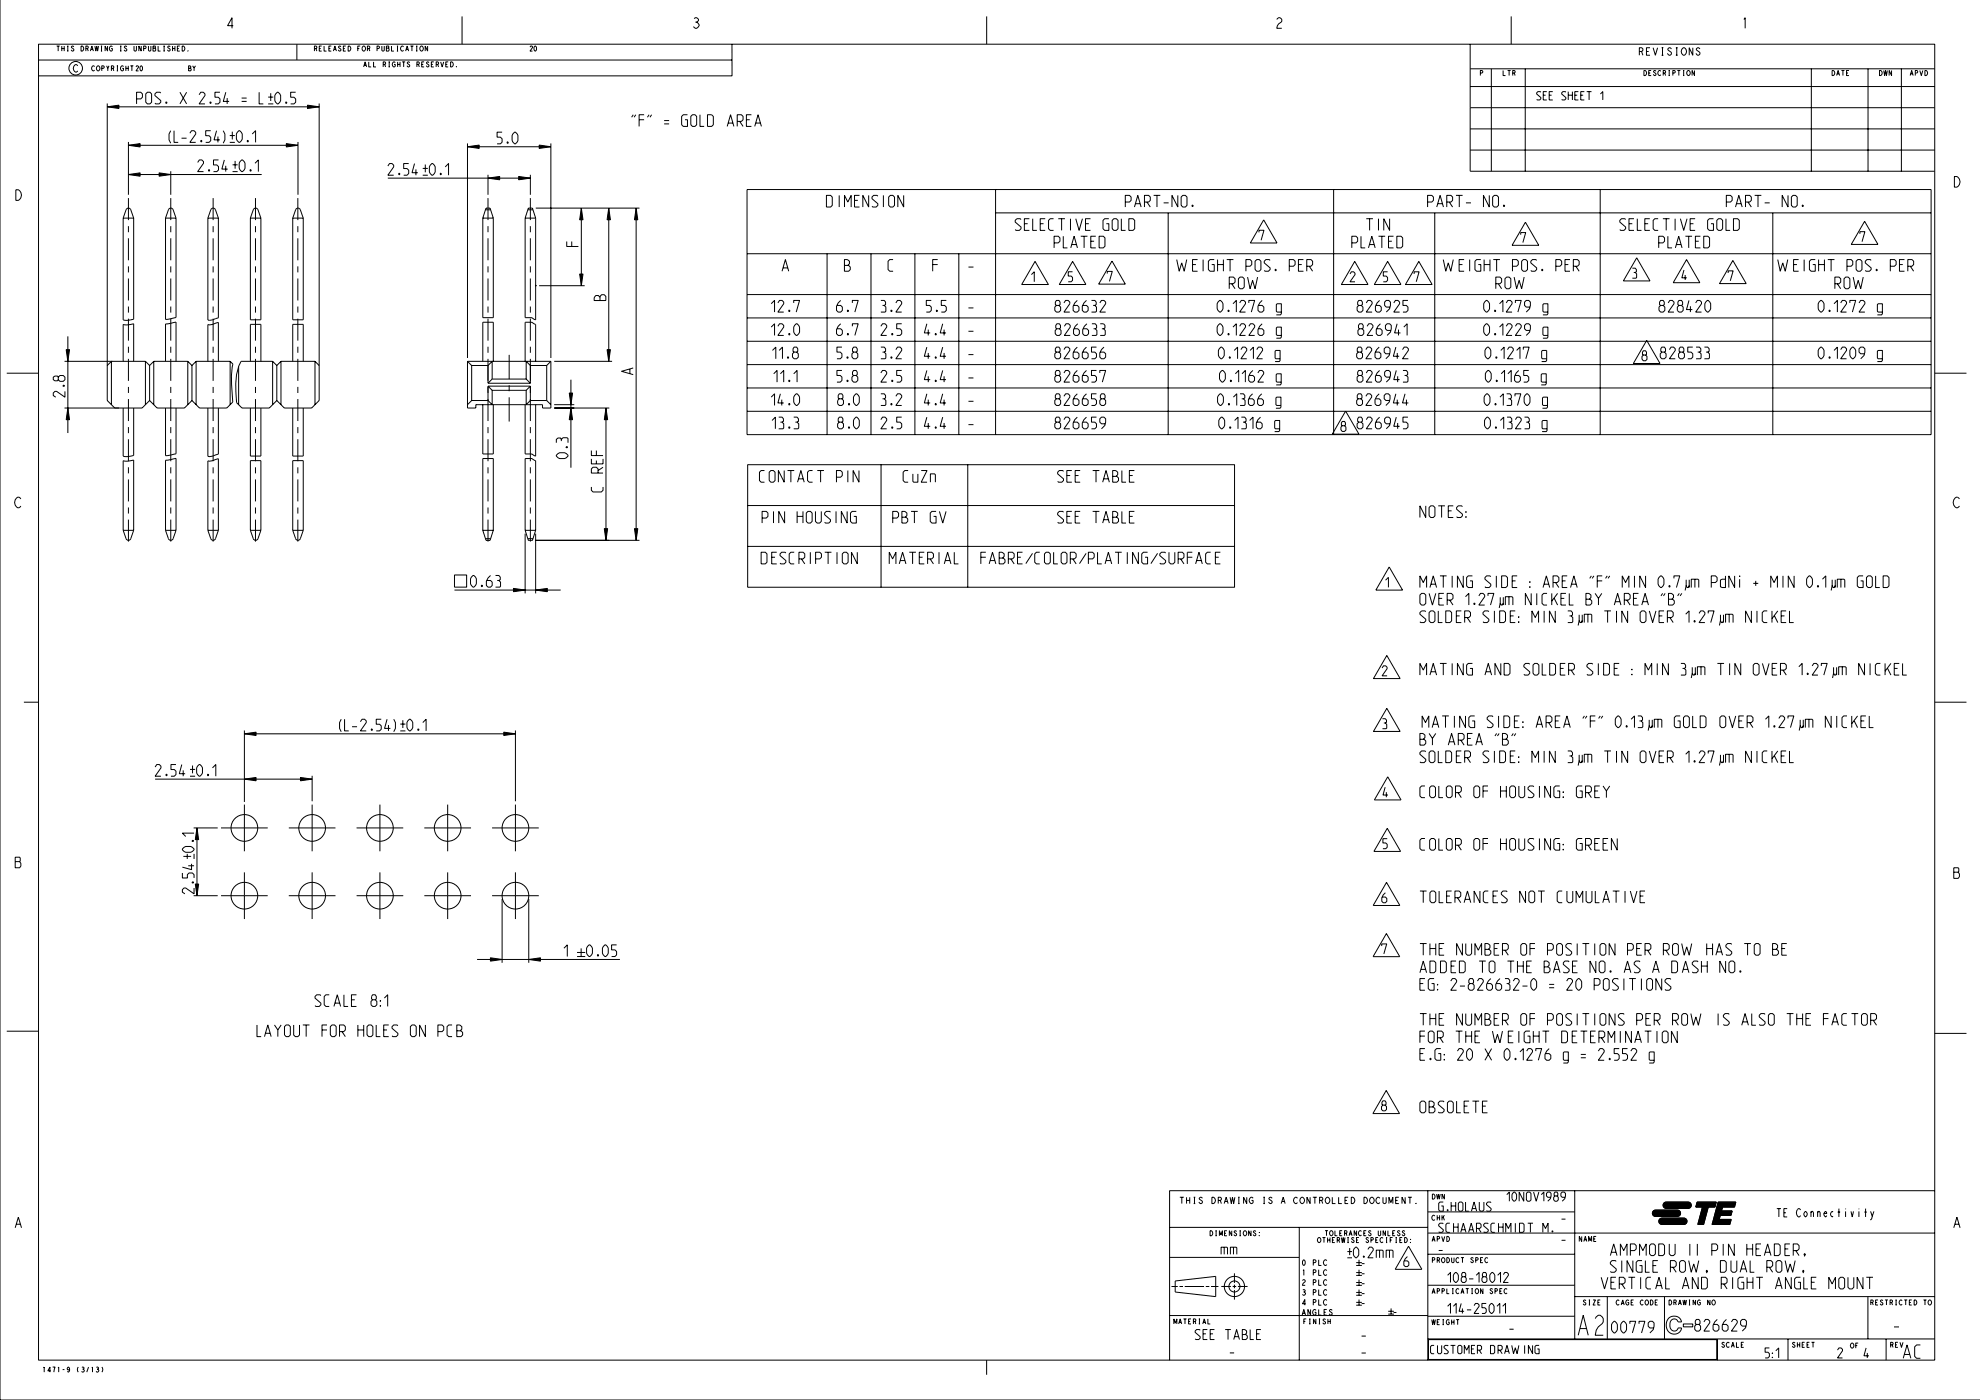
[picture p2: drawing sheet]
<svg xmlns="http://www.w3.org/2000/svg" width="594mm" height="420mm" viewBox="0 0 594 420" stroke-linecap="round" stroke-linejoin="round" font-family="sans-serif">
<g fill="none" stroke="#000" stroke-width=".3">
<path d="M0 -.1v419.9h593.8M11.6 13.3h568.6v394.6h-568.6zM11.6 18h207.9M17 13.8h.9M17.4 13.8v1.5M18.5 13.8v1.5M18.5 14.6h.7M19.2 13.8v1.5M20.2 13.8h.3M20.2 15.3h.3M20.3 13.8v1.5M22.1 14.1l-.2-.3-.5 .3 .7 .7-.1 .4-.3 .1-.4-.4"/>
<path d="M23.3 19.7l-.4-.3a1.14 1.14 0 0 0-.9 1.1 1.14 1.14 0 0 0 .9 1.1l.4-.4M24.3 13.8a.76 .76 0 0 1 .8 .8 .76 .76 0 0 1-.8 .7zM25.7 14.6l.7-.2v-.5l-.7-.1v1.5M26.2 14.6l.3 .7M27.1 15.3l.5-1.5 .4 1.5M27.3 14.8h.5M28.4 20l-.3-.3a.77 .77 0 0 0-.6 .8 .77 .77 0 0 0 .6 .8l.3-.3M28.5 13.8l.2 1.5 .3-1.5 .3 1.5 .2-1.5M29.2 19.9l.1-.2a.77 .77 0 0 1 .7 .8 .77 .77 0 0 1-.7 .8l-.4-.8zM30.3 13.8h.3M30.3 15.3h.3M30.4 13.8v1.5"/>
<path d="M32 19.7l.3 .8v.8M32.2 13.8v1.5l-.7-1.5v1.5M32.7 19.7l-.4 .8M33.7 14.1l-.3-.3a.77 .77 0 0 0-.6 .8 .77 .77 0 0 0 .6 .7l.3-.2v-.5h-.4M35 19.7h.4M35.2 19.7v1.6M36 13.8h.4M36 15.3h.4M36.2 13.8v1.5M37 20l-.3-.3a.77 .77 0 0 0-.6 .8 .77 .77 0 0 0 .6 .8l.3-.3v-.5h-.3M37.7 19.7v1.6M38 14.1l-.3-.3-.4 .3 .7 .7-.1 .4-.3 .1-.4-.4"/>
<path d="M38.5 19.7v1.6M39.1 19.7h.9M39.5 19.7v1.6M40.2 13.8v1.3l.3 .2 .4-.2v-1.3M42.3 19.7l.4 .5v.6l-.3 .5-.4-.5v-.6zM42.4 13.8v1.5l-.8-1.5v1.5M43.1 14.6l.6-.2v-.5l-.6-.1v1.5M44.5 13.8v1.3l.3 .2 .4-.2v-1.3M45.9 13.8l.7 .1 .1 1.2-.2 .2h-.6zM45.9 14.4h.6M47.4 13.8v1.5h.7M49 13.8h.4"/>
<path d="M49 15.3h.4M49.2 13.8v1.5M51 14.1l-.3-.3-.4 .3 .7 .7-.1 .4-.3 .1-.4-.4M51.7 13.8v1.5M51.7 14.6h.8M52.5 13.8v1.5M53.2 14.6h.4M53.9 13.8h-.7v1.5h.7M54.6 13.8a.76 .76 0 0 1 .8 .8 .76 .76 0 0 1-.8 .7zM56.3 15.2l.1 .1zM57.8 19.7l.4 .7v.9M58.6 19.7l-.4 .7"/>
<path d="M69.9 7.7h-1.6l1.3-2.4v3.2M89 13.3v4.7M94.3 14.6l.6-.2v-.5l-.6-.1v1.5M94.7 14.6l.3 .7M95.7 14.6h.5M96.5 13.8h-.8v1.5h.8M97.2 13.8v1.5h.7M98.6 14.6h.5M99.3 13.8h-.7v1.5h.7M100 15.3l.4-1.5 .5 1.5M100.2 14.8h.5M102.2 14.1l-.2-.3-.5 .3 .7 .7-.1 .4-.3 .1-.4-.4"/>
<path d="M103 14.6h.4M103.7 13.8h-.7v1.5h.7M104.4 13.8a.76 .76 0 0 1 .8 .8 .76 .76 0 0 1-.8 .7zM107.3 14.6h.4M108 13.8h-.7v1.5M108.8 13.9l.2-.1a.77 .77 0 0 1 .6 .8 .77 .77 0 0 1-.6 .7l-.5-.7zM109.2 19.6h.6M110.2 14.6l.6-.2v-.5l-.6-.1v1.5M110.6 18.6v1.5h.7M110.6 14.6l.3 .7M112 18.6v1.5h.7M113.1 14.6l.6-.2v-.5l-.6-.1v1.5"/>
<path d="M114.5 13.8v1.3l.3 .2 .4-.2v-1.3M114.9 19.3l.6-.1v-.5l-.6-.1v1.5M115.4 19.3l.2 .8M115.9 13.8l.7 .1 .1 1.2-.2 .2h-.6zM115.9 14.4h.6M116.5 18.6h.4M116.7 18.6v1.5M117.4 13.8v1.5h.7M118.5 18.8l-.3-.2a.77 .77 0 0 0-.6 .7 .77 .77 0 0 0 .6 .8l.3-.3v-.5h-.3M119 13.8h.4M119 15.3h.4M119.2 13.8v1.5"/>
<path d="M119.2 18.6v1.5M119.2 19.3h.8M120 18.6v1.5M120.6 18.6h.9M121 14.1l-.3-.3a.77 .77 0 0 0-.6 .8 .77 .77 0 0 0 .6 .7l.3-.2M121 18.6v1.5M121.6 15.3l.5-1.5 .4 1.5M121.8 14.8h.6M122.8 18.8l-.2-.2-.5 .2 .7 .8v.3l-.4 .2-.4-.4M123.1 13.8h.9M123.5 13.8v1.5M124.8 15.3h.4"/>
<path d="M124.8 13.8h.4M125 13.8v1.5M125 19.3l.6-.1v-.5l-.6-.1v1.5M125.5 19.3l.2 .8M126.1 13.9l.2-.1a.77 .77 0 0 1 .7 .8 .77 .77 0 0 1-.7 .7l-.4-.7zM126.5 19.3h.4M127.2 18.6h-.7v1.5h.7M128.2 13.8v1.5l-.7-1.5v1.5M128.6 18.8l-.2-.2-.5 .2 .7 .8-.1 .3-.3 .2-.4-.4M129.3 19.3h.5M130.1 18.6h-.8v1.5h.8M130.8 19.3l.6-.1v-.5l-.6-.1v1.5"/>
<path d="M131.2 19.3l.3 .8M132.1 18.6l.5 1.5 .4-1.5M133.7 19.3h.4M134.4 18.6h-.7v1.5h.7M135.1 18.6a.76 .76 0 0 1 .8 .7 .76 .76 0 0 1-.8 .8zM136.8 19.9l.1 .2zM138.6 4.9v8.4M158.9 14.1l.2-.3 .6 .2-.8 1.3h.8M160.2 14l.4-.2 .3 .4v.7l-.3 .4-.5-.4zM208.1 5.6l.4-.3a.79 .79 0 0 1 1 .8l-.6 .5a.88 .88 0 0 1 .5 1.4 .88 .88 0 0 1-1.4 0M208.5 6.6h.4M219.5 13.3v9.5h-207.9"/>
<path d="M295.9 4.9v8.4M382.8 5.8l.6-.5h.4l.6 .5a1.22 1.22 0 0 1-1 1.4l-.5 1.3h1.5M440.8 13.3v38.1h139.4M453.2 4.9v8.4M491.6 15.4l.9-.1v-.8l-.9-.2v2.3M492.2 15.4l.4 1.2M493.7 15.4h.7M494.8 14.3h-1.1v2.3h1.1M495.7 14.3l.7 2.3 .6-2.3M498.2 14.3h.6M498.3 16.6h.5M498.5 14.3v2.3"/>
<path d="M501.2 14.7l-.4-.4-.7 .4 .2 .4 .9 .7-.1 .6-.6 .2-.5-.6M502.5 14.3h.6M502.5 16.6h.6M502.8 14.3v2.3M504.5 14.5l.3-.2a1.14 1.14 0 0 1 .9 1.1 1.14 1.14 0 0 1-.9 1.2l-.3-.2a1.3 1.3 0 0 1 0-1.9zM507.6 14.3v2.3l-1.1-2.3v2.3M509.7 14.7l-.4-.4-.6 .4 .1 .4 .9 .7-.1 .6-.5 .2-.6-.6M522.9 5.8l.4-.5v3.2M30.5 20.5l.7-.1v-.5l-.7-.2v1.6M32.2 32l3.5-.5v1zM32.2 31v89.1l2.2 2.3M32.2 32h63.5"/>
<path d="M33.4 20.5l.6-.1v-.5l-.6-.2v1.6M33.9 20.5l.2 .8M35 21.3h.4M37.7 20.5h.8M40.8 20.1l.2-.4 .5 .3-.7 1.3h.7M41 29.7h1.2l.5-.5v-1l-.5-.5h-1.2v3.5M44.2 27.7h.8l.5 .5v2.5l-.5 .5h-.8l-.5-.5v-2.5zM48.2 27.9l-.2-.2h-1l-.5 .5v.5l1.7 1.5v.5l-.5 .5h-1l-.2-.3M49.8 30.6l.2 .1v.3l-.3-.2zM51.2 39.2l-.5 1v1.7l.5 1M52.2 39.2v3.5h1.2M54 27.7l2 3.5"/>
<path d="M56 27.7l-2 3.5M56.6 20.5h.4l.2-.6-.6-.2v1.6h.5l.2-.6-.3-.2M56.9 39.9l.5-.7h.8l.5 .5v.5l-1.8 2.5h1.8M59.7 28.4l.5-.7h.8l.5 .5v.5l-1.8 2.5h1.8M63 30.6l.3 .1-.1 .3-.2-.2zM63.2 39.2h-1.5v1.5h1l.5 .5v1l-.5 .5h-1M64.9 39.2l-.7 2.7h1.7M66 27.7h-1.5v1.5h1l.5 .5v1l-.5 .5h-1M66.9 39.2l.5 1v1.7l-.5 1M67.7 27.7l-.7 2.7h1.7M68.1 29.4v1.8M69.7 39.5v2.3"/>
<path d="M71.1 39.7l.8-.5 .7 1v1.5l-.7 1-.8-.5-.2-.5v-1.5zM72.5 30.4h1.5M72.5 29.4h1.5M77.7 27.7v3.5h1.3M80.4 31.2h1.5M80.4 29.1h1.5M81.2 27.9v2.4M82.7 28.2l.7-.5 .8 1v1.5l-.8 1-.7-.5-.3-.5v-1.5zM85.7 30.6l.3 .1-.1 .3-.2-.2zM88.7 27.7h-1.5v1.5h1l.5 .5v1l-.5 .5h-1M92.2 31.5l3.5 .5-3.5 .5zM95.7 31v89.1l-2.2 2.3h-8.2l-2.3-2.3"/>
<path d="M109 20.1l.5-1.5 .4 1.5M116.5 20.1h.4M150.6 39.6h-1.5v1.5h1l.5 .5v1l-.5 .5h-1M154.3 39.6h.3l.7 1v1.5l-.7 1-.8-.5-.2-.5v-1.5zM189.9 34.4l-.5 .8M190.6 34.4l-.5 .8M191.6 35.9h1.5M193.1 34.4h-1.5v3.5M194.6 34.4l-.5 .8M195.4 34.4l-.5 .8M199.1 37.2h1.5M199.1 36.2h1.5"/>
<path d="M206.1 34.4h-1.2l-.5 .5v2.5l.5 .5h1.2v-2h-.7M207.6 34.4h.8l.5 .5v2.5l-.5 .5h-.8l-.5-.5v-2.5zM209.9 34.4v3.5h1.2M212.1 34.4h1.3l.5 .5v2.5l-.5 .5h-1.3zM218.1 37.9l1-3.5 1 3.5M218.4 36.9h1.3M221.1 36.4h1.2l.5-.5v-1l-.5-.5h-1.2v3.5M221.8 36.4l1 1.5M223.8 35.9h1M225.3 34.4h-1.5v3.5h1.5M226.3 37.9l1-3.5 1 3.5M226.6 36.9h1.4"/>
<path d="M440.8 32.3h139.4M440.8 26h139.4M440.8 20.6h139.4M440.8 38.7h139.4M443.9 21.9l.6-.1v-.5l-.6-.2v1.6M447.2 20.6v30.8M450.7 21.1v1.6h.7M452.1 21.1h.9M452.5 21.1v1.6M453.6 21.9l.6-.1v-.5l-.6-.2v1.6M454.1 21.9l.2 .8M457.4 20.6v30.8"/>
<path d="M462 27.7l-.9-.2-.3 .3v.4l1.2 1.1v.3l-.3 .4-.9-.2M462.8 28.5h.7M463.8 27.5h-1v2.5h1M464.5 28.5h.8M465.6 27.5h-1.1v2.5h1.1M469.5 27.7l-.9-.2-.3 .3v.4l1.2 1.1v.3l-.3 .4-.9-.2M470.3 28.5h1.2M470.3 27.5v2.5M471.5 27.5v2.5M472.2 28.5h.7M473.3 27.5h-1.1v2.5h1.1M474 28.5h.7"/>
<path d="M475.1 27.5h-1.1v2.5h1.1M475.8 27.5h1.4M476.5 27.5v2.5M479.9 28.2l.7-.7v2.5M493 21.1a.76 .76 0 0 1 .8 .8 .76 .76 0 0 1-.8 .8zM494.4 21.9h.4M495.1 21.1h-.7v1.6h.7M496.6 21.4l-.3-.3-.5 .3 .8 .8-.1 .3-.4 .2-.4-.4M498 21.4l-.3-.3a.77 .77 0 0 0-.6 .8 .77 .77 0 0 0 .6 .8l.3-.3M498.7 21.9l.7-.1v-.5l-.7-.2v1.6M499.2 21.9l.3 .8M500.4 21.1h.3"/>
<path d="M500.4 22.7h.3M500.5 21.1v1.6M501.6 21.9l.6-.1v-.5l-.6-.2v1.6M503 21.1h.9M503.4 21.1v1.6M504.7 21.1h.3M504.7 22.7h.3M504.9 21.1v1.6M506 21.3l.2-.2a.77 .77 0 0 1 .6 .8 .77 .77 0 0 1-.6 .8l-.4-.8zM508.1 21.1v1.6l-.7-1.6v1.6M543.2 20.6v30.8M549.4 21.1a.76 .76 0 0 1 .8 .8 .76 .76 0 0 1-.8 .8z"/>
<path d="M550.7 22.7l.5-1.6 .4 1.6M550.9 22.2h.6M552.2 21.1h.9M552.6 21.1v1.6M553.7 21.9h.5M554.4 21.1h-.7v1.6h.7M560.1 20.6l.1 30.8M563.6 21.1a.76 .76 0 0 1 .8 .8 .76 .76 0 0 1-.8 .8zM564.9 21.1l.2 1.6 .3-1.6 .3 1.6 .2-1.6M567.2 21.1v1.6l-.7-1.6v1.6M570.1 20.6l.1 30.8M572.8 22.7l.4-1.6 .5 1.6"/>
<path d="M573 22.2h.5M574.3 21.9l.7-.1v-.5l-.7-.2v1.6M575.7 21.1l.4 1.6 .5-1.6M577.2 21.1a.76 .76 0 0 1 .8 .8 .76 .76 0 0 1-.8 .8zM4.7 56.9a1.59 1.59 0 0 1 1.7 1.6 1.59 1.59 0 0 1-1.6 1.6zM38.5 52.3l3.5-.5v1zM38.5 43.6l3.5-.5v1zM38.5 42.6v15.8M38.5 59.4v6.6M38.5 52.3h40M38.5 43.6h50.9M47.7 51.8l3.5 .5-3.5 .5z"/>
<path d="M51.2 51.3v7.1M51.2 59.4v6.6M54.4 41.4h1.5M59.3 48.7l.5-.7h.7l.5 .5v.5l-1.7 2.5h1.7M60.3 42.1l.2 .2-.1 .2-.2-.1zM62.6 50.9l.3 .1-.1 .3-.3-.2zM63.9 59.4v6.6M65.4 40.9v1.8M65.5 48h-1.5v1.5h1l.5 .5v1l-.5 .5h-1M67.3 48l-.8 2.7h1.8M67.7 49.7v1.8M68.9 42.7h1.5"/>
<path d="M68.9 40.6h1.5M69.7 51.5h1.6M69.7 49.4h1.6M70.5 48.3v2.3M72.5 48l.7 .5 .3 .5v1.5l-.8 1h-.2l-.8-1v-1.5zM74.2 42.1l.3 .2-.1 .2-.3-.1zM75.1 50.9l.2 .1-.1 .3-.2-.2zM75.6 40.2l1-1v3.5M76.5 49l1-1v3.5M76.6 59.4v6.6M85.9 43.1l3.5 .5-3.5 .5zM89.3 59.4v6.6"/>
<path d="M89.4 42.6v15.8M116.3 49.8l.5-.8h.8l.5 .5v.5l-1.8 2.5h1.8M116.3 53.4h42.7M119.6 52l.3 .1-.1 .3-.2-.2zM122.6 49h-1.5v1.5h1l.5 .5v1l-.5 .5h-1M124.3 49l-.7 2.8h1.7M124.7 50.8v1.7M126.8 52.5h1.5M126.8 50.5h1.5M127.5 49.3v2.4M129.5 49l.8 .5 .2 .5v1.5l-.7 1h-.3l-.7-1v-1.5zM132.1 52l.2 .1v.3l-.3-.2z"/>
<path d="M133.5 50l1-1v3.5M140.2 44l3.5-.5v1zM140.2 43v64.4M140.2 44h25M146.3 53.4l3.5-.5v1zM146.3 52.4v6M146.3 59.4v6.6M152.1 42.5l.3 .2-.1 .3-.2-.2zM155.5 52.9l3.5 .5-3.5 .5zM159 52.4v6M159 59.4v6.6M161.7 43.5l3.5 .5-3.5 .5z"/>
<path d="M165.2 43v64.4M224 56.8h355.1v73.5h-355.1zM247.8 58.6h1.3l.5 .5v2.5l-.5 .5h-1.3zM251.6 58.6v3.5M257.7 58.6h-1.5v3.5h1.5M260.5 58.6v3.5l-1.8-3.5v3.5M263.2 58.8l-.2-.2h-1l-.5 .5v.5l1.7 1.5v.5l-.5 .5h-1l-.2-.3M264.9 58.6v3.5M266.5 59.1l.5-.5h.7l.5 .5v2.5l-.5 .5h-.7l-.5-.5zM271 58.6v3.5l-1.8-3.5v3.5M298.5 56.8v73.5M345.9 58.6h2"/>
<path d="M346.9 58.6v3.5M353.2 58.6v3.5l-1.8-3.5v3.5M354.2 59.1l.5-.5h.7l.5 .5v2.5l-.5 .5h-.7l-.5-.5zM399.9 56.8v73.5M436.6 58.6h2M437.6 58.6v3.5M440.8 45h139.4M446.6 58.6v3.5l-1.8-3.5v3.5M448.1 58.6h.7l.5 .5v2.5l-.5 .5h-.7l-.5-.5v-2.5zM479.8 56.8v73.5M526.2 58.6h2M527.2 58.6v3.5"/>
<path d="M536.2 58.6v3.5l-1.8-3.5v3.5M537.7 58.6h.7l.5 .5v2.5l-.5 .5h-.7l-.5-.5v-2.5zM586 52.9a1.59 1.59 0 0 1 1.7 1.6 1.59 1.59 0 0 1-1.7 1.6zM36.9 65.4l.9-2.5a.75 .75 0 0 1 .7-.5 .75 .75 0 0 1 .7 .5l.9 2.5M36.9 65.4v30.5a5.1 5.1 0 0 0 3.2-.2v-30.3M36.9 65.4h3.2M38.5 67.8v1.8M38.5 71.5v6.6M38.5 79.9v1.8M49.6 65.4l.9-2.5a.75 .75 0 0 1 .7-.5 .75 .75 0 0 1 .7 .5l.9 2.5M49.6 65.4v30.4l1.6-.2M49.6 65.4h3.2"/>
<path d="M51.2 67.8v1.8M51.2 71.5v6.6M51.2 79.9v1.8M52.8 65.4v29.8l-1.6 .4M62.3 65.4l.9-2.5a.75 .75 0 0 1 .7-.5 .75 .75 0 0 1 .7 .5l.9 2.5M62.3 65.4v30.6a5.4 5.4 0 0 0 3.2-.7v-29.9M62.3 65.4h3.2M63.9 67.8v1.8M63.9 71.5v6.6M63.9 79.9v1.8M75.1 65.4l.8-2.5a.75 .75 0 0 1 .8-.5 .75 .75 0 0 1 .7 .5l.8 2.5M75.1 65.4v30.5h3.1v-30.5"/>
<path d="M75.1 65.4h3.1M76.6 67.8v1.8M76.6 71.5v6.6M76.6 79.9v1.8M87.8 65.4l.8-2.5a.75 .75 0 0 1 .8-.5 .75 .75 0 0 1 .7 .5l.8 2.5M87.8 65.4v30.5h3.1v-30.5M87.8 65.4h3.1M89.3 67.8v1.8M89.3 71.5v6.6M89.3 79.9v1.8M144.8 65.4v29.9h3.1v-29.9M144.8 65.4l.9-3h1.3l.9 3"/>
<path d="M144.8 65.4h3.1M145.6 62.9h1.5M146.3 67.8v1.8M146.3 71.5v6.6M146.3 79.9v1.8M157.5 65.4v29.9h2l1.1 .6v-30.5M157.5 65.4l.9-3h1.3l.9 3M157.5 65.4h3.1M158.3 62.9h1.5M159 67.8v1.8M159 71.5v6.6M159 79.9v1.8"/>
<path d="M160.7 62.4h31.1M169.9 72.4v1.5h3.5M171.4 72.4v1.5M174.3 62.4l.5 3.5h-1zM174.3 62.4v23.3M182.5 62.4l.5 3.5h-1zM182.5 62.4v46M190.8 62.4l.5 3.5h-1zM190.8 62.4v99.6M224 76.1h355.1M248 76.1v54.2M253.2 79.6h1l.5-.5v-.8l-.5-.4-1-.1v3.5h1.3l.5-.5v-.7l-.8-.5"/>
<path d="M253.2 62.1v-3.5l1 2 1-2v3.5M256.2 60.1h1M261.2 76.1v54.2M267.8 77.8h-1l-.5 .5v2.5l.5 .5h1M274.3 76.1v54.2M279.7 79.3h1.5M281.2 77.8h-1.5v3.5M287.5 76.1v54.2M298.5 63.8h280.6M306.2 65.8l-.3-.2h-1l-.5 .5v.5l1.8 1.5v.5l-.5 .5h-1l-.3-.3M307.2 67.1h1M308.7 65.6h-1.5v3.5h1.5"/>
<path d="M309.7 65.6v3.5h1.2M310.4 78.4l4 6.9h-8zM311.9 67.1h1M313.4 65.6h-1.5v3.5h1.5M315.9 65.6h-1l-.5 .5v2.5l.5 .5h1M316.1 72.8h1.2l.5-.5v-1l-.5-.5h-1.2v3.5M317.3 65.6h2M318.3 65.6v3.5M318.8 70.8v3.5h1.3M321 65.6v3.5M321.1 74.3l1-3.5 1 3.5M321.4 73.3h1.3"/>
<path d="M321.6 78.4l4 6.9h-8zM322.6 65.6l1 3.5 1-3.5M324.1 70.8h2M325.1 70.8v3.5M325.5 67.1h1M327 65.6h-1.5v3.5h1.5M327.1 72.3h1M328.6 70.8h-1.5v3.5h1.5M329.6 70.8h1.2l.5 .5v2.5l-.5 .5h-1.2zM332.5 65.6h-1.3l-.5 .5v2.5l.5 .5h1.3v-2h-.8M333.4 78.3l4 6.9h-8zM333.5 66.1l.5-.5h.7l.5 .5v2.5l-.5 .5h-.7l-.5-.5z"/>
<path d="M336.2 65.6v3.5h1.3M337.4 60.6h1.3l.5-.5v-1l-.5-.5h-1.3v3.5M338.5 65.6h1.2l.5 .5v2.5l-.5 .5h-1.2zM340.2 62.1l1-3.5 1 3.5M340.5 61.1h1.3M343.2 60.6h1.2l.5-.5v-1l-.5-.5h-1.2v3.5M343.9 60.6l1 1.5M348.9 60.8h1.5M350.3 63.8v66.5M352.8 77.8l.8 3.5 .8-2.5 .7 2.5 .7-3.5M357.5 61.5l.3 .2-.1 .2-.3-.1zM357.6 79.3h1"/>
<path d="M359.1 77.8h-1.5v3.5h1.5M360.8 77.8v3.5M364.1 77.8h-1.3l-.5 .5v2.5l.5 .5h1.3v-2h-.8M365.1 79.3h1.7M365.1 77.8v3.5M366.8 77.8v3.5M367.9 77.8h1.9M368.8 77.8v3.5M373.6 79.8h1.3l.5-.5v-1l-.5-.5h-1.3v3.5M376.3 78.3l.5-.5h.8l.5 .5v2.5l-.5 .5h-.8l-.5-.5zM377.5 69.7v-.7h1.5l-.8 3M378.9 65.9l4 7h-8z"/>
<path d="M380.9 78.1l-.3-.3h-1l-.5 .5v.5l1.8 1.5v.5l-.6 .5h-1l-.2-.2M386.6 79.8h1.3l.5-.5v-1l-.5-.5h-1.3v3.5M389.3 79.3h1M390.9 77.8h-1.6v3.5h1.6M391.9 79.8h1.2l.5-.5v-1l-.5-.5h-1.2v3.5M392.6 79.8l1 1.5M405.4 72.8h1.2l.5-.5v-1l-.5-.5h-1.2v3.5M406.2 78.4l4 6.9h-8zM408.1 70.8v3.5h1.3M409.7 65.6h2M410.4 74.3l1-3.5 1 3.5M410.7 73.3h1.3"/>
<path d="M410.7 65.6v3.5M413.4 70.8h2M413.4 65.6v3.5M414.4 70.8v3.5M416.1 78.4l4 6.9h-8zM416.4 72.3h1M416.7 65.6v3.5l-1.8-3.5v3.5M417.9 70.8h-1.5v3.5h1.5M418.9 70.8h1.2l.5 .5v2.5l-.5 .5h-1.2zM425.4 78.4l4 6.9h-8zM428.1 60.6h1.2l.5-.5v-1l-.5-.5h-1.2v3.5M430.2 63.8v66.5"/>
<path d="M430.8 62.1l1-3.5 1 3.5M431.2 61.1h1.3M432.8 77.8l.7 3.5 .8-2.5 .7 2.5 .8-3.5M433.8 60.6h1.3l.5-.5v-1l-.5-.5h-1.3v3.5M434.6 60.6l1 1.5M437.5 79.3h1M439 77.8h-1.5v3.5h1.5M439.6 60.8h1.5M440.7 77.8v3.5M444 77.8h-1.2l-.5 .5v2.5l.5 .5h1.2v-2h-.7M445 79.3h1.8M445 77.8v3.5"/>
<path d="M446.8 77.8v3.5M447.8 77.8h2M448.8 77.8v3.5M450.9 61.5l.3 .2-.1 .2-.3-.1zM453.5 79.8h1.3l.5-.5v-1l-.5-.5h-1.3v3.5M456 70.4v-.7h1.5l-.9 3M456.3 78.3l.5-.5h.7l.5 .5v2.5l-.5 .5h-.7l-.5-.5zM457.4 66.6l4 7h-8zM460.8 78.1l-.3-.3h-1l-.5 .5v.5l1.8 1.5v.5l-.5 .5h-1l-.3-.2M466.5 79.8h1.3l.5-.5v-1l-.5-.5h-1.3v3.5M469.3 79.3h1M470.8 77.8h-1.5v3.5h1.5"/>
<path d="M471.8 79.8h1.2l.5-.5v-1l-.5-.5h-1.2v3.5M472.5 79.8l1 1.5M487.5 65.8l-.3-.2h-1l-.5 .5v.5l1.8 1.5v.5l-.5 .5h-1l-.3-.3M488.5 67.1h1M490 65.6h-1.5v3.5h1.5M490.8 77.3l4 6.9h-8zM491 65.6v3.5h1.2M493.2 67.1h1M494.7 65.6h-1.5v3.5h1.5M497.2 65.6h-1l-.5 .5v2.5l.5 .5h1M497.4 72.8h1.2l.5-.5v-1l-.5-.5h-1.2v3.5M498.6 65.6h2"/>
<path d="M499.6 65.6v3.5M500.1 70.8v3.5h1.3M502.3 65.6v3.5M502.4 74.3l1-3.5 1 3.5M502.7 73.3h1.3M503.9 65.6l1 3.5 1-3.5M505.4 70.8h2M505.7 77.8l4 7h-8zM506.4 70.8v3.5M506.8 67.1h1M508.3 65.6h-1.5v3.5h1.5M508.4 72.3h1"/>
<path d="M509.9 70.8h-1.5v3.5h1.5M510.9 70.8h1.2l.5 .5v2.5l-.5 .5h-1.2zM513.8 65.6h-1.3l-.5 .5v2.5l.5 .5h1.3v-2h-.8M514.8 66.1l.5-.5h.7l.5 .5v2.5l-.5 .5h-.7l-.5-.5zM517.5 65.6v3.5h1.3M517.7 60.6h1.2l.5-.5v-1l-.5-.5h-1.2v3.5M519.6 78.1l4 6.9h-8zM519.8 65.6h1.2l.5 .5v2.5l-.5 .5h-1.2zM520.4 62.1l1-3.5 1 3.5M520.7 61.1h1.4M523.4 60.6h1.3l.5-.5v-1l-.5-.5h-1.3v3.5M524.2 60.6l1 1.5"/>
<path d="M529.2 60.8h1.5M531.6 63.8v66.5M533.1 77.8l.7 3.5 .8-2.5 .7 2.5 .8-3.5M537.8 79.3h1M539.3 77.8h-1.5v3.5h1.5M540.5 61.5l.2 .2v.2l-.3-.1zM541 77.8v3.5M544.3 77.8h-1.2l-.5 .5v2.5l.5 .5h1.2v-2h-.7M545.3 79.3h1.8M545.3 77.8v3.5M547.1 77.8v3.5M548.1 77.8h2"/>
<path d="M549.1 77.8v3.5M553.8 79.8h1.3l.5-.5v-1l-.5-.5h-1.3v3.5M556.6 78.3l.5-.5h.7l.5 .5v2.5l-.5 .5h-.7l-.5-.5zM557.7 70.1v-.6h1.5l-.8 3M559.1 66.4l4 6.9h-8zM561.1 78.1l-.3-.3h-1l-.5 .5v.5l1.8 1.5v.5l-.5 .5h-1l-.3-.2M566.8 79.8h1.3l.5-.5v-1l-.5-.5h-1.3v3.5M569.6 79.3h1M571.1 77.8h-1.5v3.5h1.5M572.1 79.8h1.2l.5-.5v-1l-.5-.5h-1.2v3.5M572.8 79.8l1 1.5M38.5 83.5v6.6"/>
<path d="M38.5 91.9v1.8M38.5 95.6v6.6M51.2 83.5v6.6M51.2 91.9v1.8M51.2 95.6v6.6M63.9 83.5v6.6M63.9 91.9v1.8M63.9 95.6v6.6M76.6 83.5v6.6M76.6 91.9v1.8M76.6 95.6v6.6M89.3 83.5v6.6"/>
<path d="M89.3 91.9v1.8M89.3 95.6v6.6M146.3 83.5v6.6M146.3 91.9v1.8M146.3 95.6v6.6M159 83.5v6.6M159 91.9v1.8M159 95.6v6.6M160.5 85.5l.3 .3M160.8 85.5l-.3 .3M161.7 85.7h13.6M173.8 82.2h1l-.5 3.5z"/>
<path d="M179.9 89.1l.5-.7h.8l.5 .5v1.2h-3.5v-1l.5-.5h.7l.5 .5v1M224 88.3h355.1M224 95.3h355.1M231.3 91.1l1-1v3.5M231.3 98.1l1-1v3.5M233.3 90.8l.5-.7h.7l.5 .5v.5l-1.7 2.5h1.7M233.3 97.8l.5-.7h.7l.5 .5v.5l-1.7 2.5h1.7M234.5 81.3l1-3.5 1 3.5M234.8 80.3h1.4M236.6 93l.2 .2v.2l-.3-.1zM238 90.8v-.7h1.8l-1 3.5M238.8 97.1h.2l.8 1v1.5l-.8 1h-.2l-.8-1v-1.5z"/>
<path d="M252.1 90.1l-.8 .7-.5 1v1.3l.5 .5h.8l.5-.5v-1l-.5-.5h-1.1M252.1 97.1l-.8 .7-.5 1v1.3l.5 .5h.8l.5-.5v-1l-.5-.5h-1.1M254.2 93l.2 .2-.1 .2-.2-.1zM255.6 90.8v-.7h1.7l-1 3.5M255.6 97.8v-.7h1.7l-1 3.5M264.1 90.1h1l.5 .5v.7l-.5 .3M264.1 97.8l.5-.7h.8l.5 .5v.5l-1.8 2.5h1.8M264.6 91.6h.5l.5 .5v1.2l-.2 .3h-1.3M267.2 93l.3 .2-.1 .2-.3-.1zM268.6 90.8l.5-.7h.8l.5 .5v.5l-1.8 2.5h1.8M270.4 97.1h-1.5v1.5h1l.5 .5v1l-.5 .5h-1M277.9 97.1l-.7 2.7h1.7"/>
<path d="M278.3 98.8v1.8M279.3 90.1h-1.5v1.5h1l.5 .5v1l-.5 .5h-1M280.8 93l.3 .2-.1 .2-.2-.1zM282.7 97.1l-.8 2.7h1.8M283.1 98.8v1.8M283.8 90.1h-1.5v1.5h1l.5 .5v1l-.5 .5h-1M290.4 80.1h1.5M290.4 92.3h1.5M290.4 99.3h1.5M309.3 82.4l.8-.9v3M316.8 91.6l-.3-.3v-.7l.3-.5h.7l.4 .5v.7l-.4 .3 .5 .5v1l-.5 .5h-.7l-.5-.5v-1l.5-.5h.7M316.9 98.6l-.3-.3v-.7l.3-.5h.8l.3 .5v.7l-.3 .3 .5 .5v1l-.5 .5h-.8l-.5-.5v-1l.5-.5h.8"/>
<path d="M319 90.8l.5-.7h.8l.5 .5v.5l-1.8 2.5h1.8M319.2 97.8l.5-.7h.7l.5 .5v.5l-1.7 2.5h1.7M321.6 81.5h-1.3v1.3h.9l.4 .4v.9l-.4 .4h-.9M323 90.1l-.7 .7-.5 1v1.3l.5 .5h.7l.5-.5v-1l-.5-.5h-1M323.2 97.1l-.8 .7-.5 1v1.3l.5 .5h.8l.5-.5v-1l-.5-.5h-1.1M325.8 90.1l-.8 .7-.5 1v1.3l.5 .5h.8l.5-.5v-1l-.5-.5h-1.1M325.9 97.1l-.7 .7-.5 1v1.3l.5 .5h.7l.5-.5v-1l-.5-.5h-1.1M327.3 90.1h1l.4 .5v.7l-.4 .3M327.4 97.1h1l.4 .5v.7l-.4 .3M327.8 91.6h.5l.5 .5v1.2l-.3 .3h-1.2M327.9 98.6h.5l.5 .5v1.2l-.2 .3h-1.3M329.8 90.8l.5-.7h.7l.5 .5v.5l-1.7 2.5h1.7"/>
<path d="M329.9 97.1h1l.4 .5v.7l-.4 .3M330.4 98.6h.5l.5 .5v1.2l-.2 .3h-1.3M332 82v-.6h1.5l-.8 3M365.2 90.6l.8-.5 .7 1v1.5l-.7 1-.8-.5-.2-.5v-1.5zM365.7 97.1h.3l.7 1v1.5l-.7 1h-.3l-.7-1v-1.5zM368.3 93l.3 .2-.1 .2-.3-.1zM368.6 85.1h1.2l.5-.5v-1l-.5-.5h-1.2v3.5M369.3 85.1l1 1.5M369.7 91.1l1-1v3.5M369.7 98.1l1-1v3.5M371.4 83.6l.5-.5h.7l.5 .5v2.5l-.5 .5h-.7l-.5-.5zM371.7 90.8l.5-.7h.8l.5 .5v.5l-1.8 2.5h1.8"/>
<path d="M371.7 97.8l.5-.7h.8l.5 .5v.5l-1.8 2.5h1.8M374.1 83.1l.8 3.5 .7-2.5 .7 2.5 .8-3.5M374.5 90.8v-.7h1.7l-1 3.5M374.5 97.8l.5-.7h.7l.5 .5v.5l-1.7 2.5h1.7M378.5 90.1l-.8 .7-.5 1v1.3l.5 .5h.8l.5-.5v-1l-.5-.5h-1.1M378.5 97.1l-.8 .7-.5 1v1.3l.5 .5h.8l.5-.5v-1l-.5-.5h-1.1M382.4 80.8l.3 .1-.1 .3-.3-.2zM384.2 93.6h-1.2l-.3-.3v-2l.3-.2h1.2v3l-.2 .3h-1.3M404.8 82.1l.4-.6h.7l.4 .4v.5l-1.5 2.1h1.5M407.4 91.6l-.3-.3v-.7l.3-.5h.8l.3 .5v.7l-.3 .3 .5 .5v1l-.5 .5h-.8l-.5-.5v-1l.5-.5h.8M407.7 98.6l-.3-.3v-.7l.3-.5h.7l.4 .5v.7l-.4 .3 .5 .5v1l-.5 .5h-.7l-.5-.5v-1l.5-.5h.7M409.7 90.8l.5-.7h.7l.5 .5v.5l-1.7 2.5h1.7"/>
<path d="M409.9 97.8l.5-.7h.8l.5 .5v.5l-1.8 2.5h1.8M413.7 90.1l-.8 .7-.5 1v1.3l.5 .5h.8l.5-.5v-1l-.5-.5h-1.1M413.9 97.1l-.7 .7-.5 1v1.3l.5 .5h.7l.5-.5v-1l-.5-.5h-1M416.1 81.5h-1.3v1.3h.9l.4 .4v.9l-.4 .4h-.9M416.8 92.1h-1.1l-.5-.5v-1l.5-.5h.7l.5 .5-.2 2-1 1M417 99.1h-1.1l-.5-.5v-1l.5-.5h.8l.5 .5-.3 2-1 1M417.9 90.8l.5-.7h.8l.5 .5v.5l-1.8 2.5h1.8M418.9 97.1l-.7 2.7h1.7M419.4 98.8v1.8M420.9 98.1l1-1v3.5M422.2 90.1h-1.5v1.5h1l.5 .5v1l-.5 .5h-1M424 82.1v-.6h1.5l-.8 3"/>
<path d="M445.2 90.6l.7-.5 .8 1v1.5l-.8 1-.7-.5-.3-.5v-1.5zM445.2 97.6l.7-.5 .8 1v1.5l-.8 1h-.2l-.8-1v-1.5zM448.2 93l.3 .2-.1 .2-.2-.1zM448.5 85.1h1.3l.5-.5v-1l-.5-.5h-1.3v3.5M449.3 85.1l1 1.5M449.7 91.1l1-1v3.5M449.7 98.1l1-1v3.5M451.3 83.6l.5-.5h.7l.5 .5v2.5l-.5 .5h-.7l-.5-.5zM451.7 90.8l.5-.7h.7l.5 .5v.5l-1.7 2.5h1.7M451.7 97.8l.5-.7h.7l.5 .5v.5l-1.7 2.5h1.7M454 83.1l.8 3.5 .7-2.5 .8 2.5 .7-3.5M454.4 90.8v-.7h1.8l-1 3.5"/>
<path d="M454.4 97.8l.5-.7h.8l.5 .5v.5l-1.8 2.5h1.8M458.7 92.1h-1l-.5-.5v-1l.5-.5h.7l.5 .5-.2 2-1 1M458.7 99.1h-1l-.5-.5v-1l.5-.5h.7l.5 .5-.2 2-1 1M462.4 80.8l.2 .1-.1 .3-.2-.2zM464.2 93.6h-1.3l-.2-.3v-2l.2-.2h1.3v3l-.3 .3h-1.2M489.5 80.4h.8l.4 .4v.7l-.4 .2M489.9 81.7h.4l.5 .4v1.1l-.3 .2h-1M498 91.6l-.4-.3v-.7l.4-.5h.7l.3 .5v.7l-.3 .3 .5 .5v1l-.5 .5h-.7l-.5-.5v-1l.5-.5h.7M500.2 90.8l.5-.7h.8l.5 .5v.5l-1.8 2.5h1.8M503 92.1l.5-.5h.7l.5 .5v1l-.5 .5h-.7l-.5-.5zM503.5 91.6l-.4-.3v-.7l.4-.5h.7l.3 .5v.7l-.3 .3M505 81l-.7 2.3h1.5"/>
<path d="M505.3 82.5v1.5M506.5 90.1l-.8 2.7h1.8M506.9 91.8v1.8M508.5 90.8l.5-.7h.7l.5 .5v.5l-1.7 2.5h1.7M511.5 90.6l.7-.5 .8 1v1.5l-.8 1-.7-.5-.3-.5v-1.5zM518.2 81.9v-.7h1.5l-.9 3M545.5 90.6l.7-.5 .8 1v1.5l-.8 1-.7-.5-.3-.5v-1.5zM548.5 93l.3 .2-.1 .2-.2-.1zM550 91.1l1-1v3.5M550.2 85.1h1.3l.5-.5v-1l-.5-.5h-1.3v3.5M551 85.1l1 1.5M552 90.8l.5-.7h.7l.5 .5v.5l-1.7 2.5h1.7"/>
<path d="M553 83.6l.5-.5h.7l.5 .5v2.5l-.5 .5h-.7l-.5-.5zM554.7 90.8v-.7h1.8l-1 3.5M555.7 83.1l.8 3.5 .7-2.5 .8 2.5 .7-3.5M557.5 90.8l.5-.7h.7l.5 .5v.5l-1.7 2.5h1.7M562.7 80.8l.2 .1-.1 .3-.2-.2zM564.5 93.6h-1.3l-.2-.3v-2l.2-.2h1.3v3l-.3 .3h-1.2M2 111.9h9.6M17.5 113.1v.8l.5 .5h1l.5-.5v-.8l-.5-.5h-1l-.5 .5-.3-.3h-.7l-.5 .3v.8l.5 .3h.7l.3-.3M18.9 115.6l.2-.1 .2 .3-.2 .1zM19.3 108.4h24.3M19.5 117.4v1.7l-2.5-1.7h-.5l-.5 .5v.7l.7 .5M19.8 104.9h1l-.5 3.5z"/>
<path d="M20.3 100.9v29M32.2 109.6l1.2-1.2v13M36.9 108.4v-11.1a5.1 5.1 0 0 0 3.2-.2v11.3M38.5 104v1.8M38.5 107.6v6.6M38.5 116v1.8M38.5 119.7v6.6M43.6 108.4v13M43.6 108.4l1.3 1.2M44.9 109.6v10.5M46.1 108.4h10.2M46.1 108.4l-1.2 1.2"/>
<path d="M46.1 108.4v13M49.6 108.4v-11.3l3.2-.5v11.8M51.2 104v1.8M51.2 107.6v6.6M51.2 116v1.8M51.2 119.7v6.6M56.3 108.4v13M56.3 108.4l1.3 1.2M57.6 109.6v10.5M58.8 108.4h10.2M58.8 108.4l-1.2 1.2M58.8 108.4v13"/>
<path d="M62.3 108.4v-11.1a5.4 5.4 0 0 0 3.2-.6v11.7M63.9 104v1.8M63.9 107.6v6.6M63.9 116v1.8M63.9 119.7v6.6M69 108.4l.8 .8a31.9 31.9 0 0 0 0 11.3M69 108.4v13M71.6 109.9v11.5M75.1 108.4v-11.1h3.1v11.1M76.6 104v1.8M76.6 107.6v6.6M76.6 116v1.8"/>
<path d="M76.6 119.7v6.6M81.8 108.4h-9.5a16.3 16.3 0 0 0-1.6 9.2l.2 3.1 1.7 1.7h8.2l2.2-2.3M81.8 108.4v13M81.8 108.4l1.2 1.2M83 109.6v10.5M84.3 108.4h10.2M84.3 108.4l-1.3 1.2M84.3 108.4v13M87.8 108.4v-11.1h3.1v11.1M89.3 104v1.8M89.3 107.6v6.6M89.3 116v1.8"/>
<path d="M89.3 119.7v6.6M94.5 108.4v13M94.5 108.4l1.2 1.2M140.2 108.4v14h2.5v-1h20v1h2.5v-14M140.2 108.4h25M140.2 108.4l1.2 1.2M141.4 109.6v10.5M141.4 109.6h4.9l1.3-1.2v5.3M144.8 108.4v-11.8h3.1v11.8M146.3 104v1.8M146.3 107.6v7.3M146.3 115.8v10.5"/>
<path d="M146.3 115.8l1.3 1.2M146.3 115.8h12.7M146.3 114.9h12.7M147.6 117v4.4l-1.3-1.3h-4.9M147.6 113.7l-1.3 1.2M147.6 117h10.2M147.6 113.7h10.2M152.7 106.4v7.3M152.7 115.5v1.8M152.7 119.1v7.3M157.5 108.4v-11.8h2l1.1 .7v11.1M157.8 117v4.4l1.2-1.3h4.9"/>
<path d="M157.8 113.7l1.2 1.2M159 104v1.8M159 107.6v7.3M159 115.8v10.5M159 115.8l-1.2 1.2M163.9 109.6h-4.9l-1.2-1.2v5.3M163.9 109.6v10.5M165.2 108.4l-1.3 1.2M166.2 108.4h17.3M170.7 117.9h1l-.5 3.5zM171.2 113.9v26.4M182 104.9h1l-.5 3.5z"/>
<path d="M188.9 110.7v1.3M189.9 110.3l-3.5 1 3.5 1M224 102.3h355.1M224 109.3h355.1M224 116.3h355.1M231.3 119.1l1-1v3.5M231.6 105.1l1-1v3.5M232 112.1l1-1v3.5M233.6 105.1l1-1v3.5M234 112.1l1-1v3.5M234 118.1l-.7 2.7h1.7M234.4 119.8v1.8"/>
<path d="M236.2 107l.3 .2-.1 .2-.3-.1zM236.6 100l.2 .2v.2l-.3-.1zM236.6 114l.2 .2v.2l-.3-.1zM238 112.1l1-1v3.5M238.1 105.6l-.3-.3v-.7l.3-.5h.8l.3 .5v.7l-.3 .3 .5 .5v1l-.5 .5h-.8l-.5-.5v-1l.5-.5h.8M238.3 118.6l.7-.5 .8 1v1.5l-.8 1-.7-.5-.3-.5v-1.5zM251.7 119.6l-.4-.3v-.7l.4-.5h.7l.4 .5v.7l-.4 .3 .5 .5v1l-.5 .5h-.7l-.5-.5v-1l.5-.5h.7M252.5 104.1h-1.5v1.5h1l.5 .5v1l-.5 .5h-1M252.5 111.1h-1.5v1.5h1l.5 .5v1l-.5 .5h-1M254 107l.3 .2-.1 .2-.2-.1zM254 114l.3 .2-.1 .2-.2-.1zM254.2 100l.2 .2-.1 .2-.2-.1z"/>
<path d="M256 105.6l-.4-.3v-.7l.4-.5h.7l.3 .5v.7l-.3 .3 .5 .5v1l-.5 .5h-.7l-.5-.5v-1l.5-.5h.7M256 112.6l-.4-.3v-.7l.4-.5h.7l.3 .5v.7l-.3 .3 .5 .5v1l-.5 .5h-.7l-.5-.5v-1l.5-.5h.7M256.2 118.6l.7-.5 .8 1v1.5l-.8 1-.7-.5-.3-.5v-1.5zM264.1 104.1h1l.5 .5v.7l-.5 .3M264.1 111.8l.5-.7h.8l.5 .5v.5l-1.8 2.5h1.8M264.1 118.1h1l.5 .5v.7l-.5 .3M264.6 105.6h.5l.5 .5v1.2l-.2 .3h-1.3M264.6 119.6h.5l.5 .5v1.2l-.2 .3h-1.3M267.2 107l.3 .2-.1 .2-.3-.1zM267.5 100l.2 .2-.1 .2-.2-.1zM267.5 114l.2 .2-.1 .2-.2-.1zM268.6 104.8l.5-.7h.8l.5 .5v.5l-1.8 2.5h1.8"/>
<path d="M268.6 118.8l.5-.7h.8l.5 .5v.5l-1.8 2.5h1.8M270.4 111.1h-1.5v1.5h1l.5 .5v1l-.5 .5h-1M277.9 104.1l-.7 2.7h1.7M277.9 111.1l-.7 2.7h1.7M277.9 118.1l-.7 2.7h1.7M278.3 105.8v1.8M278.3 112.8v1.8M278.3 119.8v1.8M280.5 100l.3 .2-.1 .2-.3-.1zM280.5 107l.3 .2-.1 .2-.3-.1zM280.5 114l.3 .2-.1 .2-.3-.1zM282.7 104.1l-.8 2.7h1.8"/>
<path d="M282.7 111.1l-.8 2.7h1.8M282.7 118.1l-.8 2.7h1.8M283.1 105.8v1.8M283.1 112.8v1.8M283.1 119.8v1.8M290.4 106.3h1.5M290.4 113.3h1.5M316.8 105.6l-.3-.3v-.7l.3-.5h.7l.4 .5v.7l-.4 .3 .5 .5v1l-.5 .5h-.7l-.5-.5v-1l.5-.5h.7M316.8 112.6l-.3-.3v-.7l.3-.5h.7l.4 .5v.7l-.4 .3 .5 .5v1l-.5 .5h-.7l-.5-.5v-1l.5-.5h.7M316.8 119.6l-.3-.3v-.7l.3-.5h.7l.4 .5v.7l-.4 .3 .5 .5v1l-.5 .5h-.7l-.5-.5v-1l.5-.5h.7M319 104.8l.5-.7h.8l.5 .5v.5l-1.8 2.5h1.8M319 111.8l.5-.7h.8l.5 .5v.5l-1.8 2.5h1.8"/>
<path d="M319 118.8l.5-.7h.8l.5 .5v.5l-1.8 2.5h1.8M323 104.1l-.7 .7-.5 1v1.3l.5 .5h.7l.5-.5v-1l-.5-.5h-1M323 111.1l-.7 .7-.5 1v1.3l.5 .5h.7l.5-.5v-1l-.5-.5h-1M323 118.1l-.7 .7-.5 1v1.3l.5 .5h.7l.5-.5v-1l-.5-.5h-1M325.8 104.1l-.8 .7-.5 1v1.3l.5 .5h.8l.5-.5v-1l-.5-.5h-1.1M325.8 111.1l-.8 .7-.5 1v1.3l.5 .5h.8l.5-.5v-1l-.5-.5h-1.1M325.8 118.1l-.8 .7-.5 1v1.3l.5 .5h.8l.5-.5v-1l-.5-.5h-1.1M328.8 104.1h-1.5v1.5h1l.5 .5v1l-.5 .5h-1M328.8 111.1h-1.5v1.5h1l.5 .5v1l-.5 .5h-1M328.8 118.1h-1.5v1.5h1l.5 .5v1l-.5 .5h-1M329.8 111.8v-.7h1.7l-1 3.5M330.3 119.6l-.3-.3v-.7l.3-.5h.7l.4 .5v.7l-.4 .3 .5 .5v1l-.5 .5h-.7l-.5-.5v-1l.5-.5h.7"/>
<path d="M331 104.1l-.7 .7-.5 1v1.3l.5 .5h.7l.5-.5v-1l-.5-.5h-1M365.8 118.1l.8 .5 .2 .5v1.5l-.7 1h-.3l-.7-1v-1.5zM365.9 111.6l.8-.5 .7 1v1.5l-.7 1-.8-.5-.2-.5v-1.5zM366.1 104.1l.7 .5 .3 .5v1.5l-.8 1-.7-.5-.2-.5v-1.5zM368.3 100l.3 .2-.1 .2-.3-.1zM368.7 107l.2 .2-.1 .2-.2-.1zM369 114l.3 .2-.1 .2-.3-.1zM369.8 119.1l1.1-1v3.5M370.1 105.1l1-1v3.5M370.4 112.1l1-1v3.5M371.9 118.1h.9l.5 .5v.7l-.5 .3M372.1 104.8l.5-.7h.7l.5 .5v.5l-1.7 2.5h1.7"/>
<path d="M372.3 119.6h.5l.5 .5v1.2l-.2 .3h-1.2M372.4 112.1l1-1v3.5M374.9 105.1l.9-1v3.5M375.6 118.1l-.7 .7-.5 1v1.3l.5 .5h.7l.5-.5v-1l-.5-.5h-1.1M375.7 111.1l-.8 .7-.5 1v1.3l.5 .5h.8l.5-.5v-1l-.5-.5h-1.1M376.8 104.8l.6-.7h.7l.5 .5v.5l-1.8 2.5h1.8M377.2 111.8l.5-.7h.7l.5 .5v.5l-1.7 2.5h1.7M378.4 118.1l-.8 .7-.5 1v1.3l.5 .5h.8l.4-.5v-1l-.4-.5h-1.1M383.8 107.6h-1.2l-.3-.3v-2l.3-.2h1.2v3l-.2 .3h-1.3M384.2 114.6h-1.3l-.2-.3v-2l.2-.2h1.3v3l-.3 .3h-1.2M384.2 100.6h-1.2l-.3-.3v-2l.3-.2h1.2v3l-.2 .3h-1.3M407.3 105.6l-.3-.3v-.7l.3-.5h.8l.3 .5v.7l-.3 .3 .5 .5v1l-.5 .5h-.8l-.5-.5v-1l.5-.5h.8"/>
<path d="M407.3 119.6l-.3-.3v-.7l.3-.5h.8l.3 .5v.7l-.3 .3 .5 .5v1l-.5 .5h-.8l-.5-.5v-1l.5-.5h.8M407.4 112.6l-.3-.3v-.7l.3-.5h.8l.3 .5v.7l-.3 .3 .5 .5v1l-.5 .5h-.8l-.5-.5v-1l.5-.5h.8M409.6 104.8l.5-.7h.7l.5 .5v.5l-1.7 2.5h1.7M409.6 118.8l.5-.7h.7l.5 .5v.5l-1.7 2.5h1.7M409.7 111.8l.5-.7h.7l.5 .5v.5l-1.7 2.5h1.7M413.6 104.1l-.8 .7-.5 1v1.3l.5 .5h.8l.5-.5v-1l-.5-.5h-1.1M413.6 118.1l-.8 .7-.5 1v1.3l.5 .5h.8l.5-.5v-1l-.5-.5h-1.1M413.7 111.1l-.8 .7-.5 1v1.3l.5 .5h.8l.5-.5v-1l-.5-.5h-1.1M416.6 106.1h-1l-.5-.5v-1l.5-.5h.7l.5 .5-.2 2-1 1M416.8 113.1h-1.1l-.5-.5v-1l.5-.5h.7l.5 .5-.2 2-1 1M418.6 104.1l-.8 2.7h1.8M418.6 118.1l-.8 2.7h1.8"/>
<path d="M418.7 111.1l-.8 2.7h1.8M419 105.8v1.8M419 119.8v1.8M419.1 112.8v1.8M420.6 104.8l.5-.7h.7l.5 .5v.5l-1.7 2.5h1.7M420.7 111.1h1l.4 .5v.7l-.4 .3M421.2 112.6h.5l.5 .5v1.2l-.3 .3h-1.2M421.3 118.1l-.7 2.7h1.7M421.7 119.8v1.8M445.5 104.6l.8-.5 .7 1v1.5l-.7 1-.8-.5-.2-.5v-1.5zM445.8 118.1l.7 .5 .3 .5v1.5l-.8 1h-.2l-.8-1v-1.5zM446.2 111.1h.2l.8 1v1.5l-.8 1-.7-.5-.3-.5v-1.5z"/>
<path d="M448.2 100l.3 .2-.1 .2-.2-.1zM448.6 107l.3 .2-.1 .2-.3-.1zM448.7 114l.3 .2-.1 .2-.2-.1zM449.8 119.1l1-1v3.5M450 105.1l1-1v3.5M450.2 112.1l1-1v3.5M451.8 118.1h1l.4 .5v.7l-.4 .3M452 104.8l.5-.7h.8l.5 .5v.5l-1.8 2.5h1.8M452.2 112.1l1-1v3.5M452.3 119.6h.5l.5 .5v1.2l-.3 .3h-1.2M454.3 118.8v-.7h1.7l-1 3.5M454.8 105.1l1-1v3.5"/>
<path d="M455.4 111.1l-.7 .7-.5 1v1.3l.5 .5h.7l.5-.5v-1l-.5-.5h-1.1M456.8 104.8v-.7h1.7l-1 3.5M457.3 118.6l.7-.5 .8 1v1.5l-.8 1-.7-.5-.3-.5v-1.5zM458.4 111.1h-1.5v1.5h1l.5 .5v1l-.5 .5h-1M463.7 114.6h-1.3l-.2-.3v-2l.2-.2h1.3v3l-.3 .3h-1.2M463.8 107.6h-1.3l-.2-.3v-2l.2-.2h1.3v3l-.3 .3h-1.2M464.2 100.6h-1.3l-.2-.3v-2l.2-.2h1.3v3l-.3 .3h-1.2M492.8 106.5l-.3-.2v-.7l.3-.4h.6l.3 .4v.7l-.3 .2 .5 .4v.9l-.5 .4h-.6l-.4-.4v-.9l.4-.4h.6M493.8 102.1l4 6.9h-8zM498.3 105.6l-.3-.3v-.7l.3-.5h.8l.3 .5v.7l-.3 .3 .5 .5v1l-.5 .5h-.8l-.5-.5v-1l.5-.5h.8M500.6 104.8l.5-.7h.7l.5 .5v.5l-1.7 2.5h1.7M503.8 105.6l-.3-.3v-.7l.3-.5h.8l.3 .5v.7l-.3 .3 .5 .5v1l-.5 .5h-.8l-.5-.5v-1l.5-.5h.8"/>
<path d="M507.6 104.1h-1.5v1.5h1l.5 .5v1l-.5 .5h-1M508.6 104.1h1l.4 .5v.7l-.4 .3M509.1 105.6h.5l.5 .5v1.2l-.3 .3h-1.2M511.1 104.1h1l.4 .5v.7l-.4 .3M511.6 105.6h.5l.5 .5v1.2l-.3 .3h-1.2M545.5 104.6l.7-.5 .8 1v1.5l-.8 1h-.2l-.8-1v-1.5zM548.5 107l.3 .2-.1 .2-.2-.1zM550 105.1l1-1v3.5M552 104.8l.5-.7h.7l.5 .5v.5l-1.7 2.5h1.7M555 104.6l.7-.5 .8 1v1.5l-.8 1h-.2l-.8-1v-1.5zM559 106.1h-1l-.5-.5v-1l.5-.5h.7l.5 .5-.2 2-1 1M564.5 107.6h-1.3l-.2-.3v-2l.2-.2h1.3v3l-.3 .3h-1.2"/>
<path d="M580.2 111.9h9.5M20.3 122.4l.5 3.5h-1zM36.9 122.4v14.4a5.1 5.1 0 0 0 3.2-.2v-14.2M38.5 128.1v1.8M38.5 131.7v6.6M44.9 120.1l-2.3 2.3h-23.3M44.9 120.1l2.2 2.3h8.2l2.3-2.3M49.6 122.4v14.2l3.2-.5v-13.7M51.2 128.1v1.8M51.2 131.7v6.6M57.6 120.1l2.2 2.3h8.2l1.8-1.8M62.3 122.4v14.4a5.4 5.4 0 0 0 3.2-.6v-13.8"/>
<path d="M63.9 128.1v1.8M63.9 131.7v6.6M69.8 120.5v.1M75.1 122.4v14.4h3.1v-14.4M76.6 128.1v1.8M76.6 131.7v6.6M87.8 122.4v14.4h3.1v-14.4M89.3 128.1v1.8M89.3 131.7v6.6M141.4 120.1l-1.2 1.3M144.8 121.4v14.7h3.1v-14.7M146.3 128.1v1.8"/>
<path d="M146.3 131.7v6.6M157.5 121.4v14.7h2l1.1 .7v-15.4M159 128.1v1.8M159 131.7v6.6M163.9 120.1l1.3 1.3M166.2 122.4h16.5M166.2 121.4h6M166.8 136.5l1-.7h1.5l1 .7v.3l-1 .7h-1.5l-.5-.2zM168.3 132.3v-.5l.5-.5h1.3l.2 .2v1.3M168.3 131.8l-.2-.5h-.8l-.5 .5v1M169.7 134l.3-.1 .2 .3-.3 .1zM171.2 122.4l.5 3.5h-1z"/>
<path d="M177.3 137.6v1.5h3.5v-1.5M177.3 135.1v1.5h3.5M178.8 135.1v1.5M178.8 138.1v1M181.7 122.4l.5 3.5h-1zM181.7 122.4v39.6M224 123.3h355.1M224.2 139.3h146v36.8h-146zM231.5 126.1l1-1v3.5M233.5 125.1h1l.4 .5v.7l-.4 .3M234 126.6h.5l.5 .5v1.2l-.2 .3h-1.3M236.6 121l.2 .2v.2l-.3-.1z"/>
<path d="M236.6 128l.2 .2v.2l-.3-.1zM238 125.1h1l.4 .5v.7l-.4 .3M238.5 126.6h.5l.5 .5v1.2l-.2 .3h-1.3M251.7 126.6l-.4-.3v-.7l.4-.5h.7l.4 .5v.7l-.4 .3 .5 .5v1l-.5 .5h-.7l-.5-.5v-1l.5-.5h.7M254.5 121l.3 .2-.1 .2-.3-.1zM254.5 128l.3 .2-.1 .2-.3-.1zM256.2 125.6l.7-.5 .8 1v1.5l-.8 1-.7-.5-.3-.5v-1.5zM264.1 125.8l.5-.7h.8l.5 .5v.5l-1.8 2.5h1.8M264.2 139.3v36.8M267.2 121l.3 .2-.1 .2-.3-.1zM267.5 128l.2 .2-.1 .2-.2-.1zM270.4 125.1h-1.5v1.5h1l.5 .5v1l-.5 .5h-1"/>
<path d="M277.9 125.1l-.7 2.7h1.7M278.3 126.8v1.8M280.5 121l.3 .2-.1 .2-.3-.1zM280.5 128l.3 .2-.1 .2-.3-.1zM282.7 125.1l-.8 2.7h1.8M283.1 126.8v1.8M290.2 139.3v36.8M290.4 120.3h1.5M290.4 127.3h1.5M316.8 126.6l-.3-.3v-.7l.3-.5h.7l.4 .5v.7l-.4 .3 .5 .5v1l-.5 .5h-.7l-.5-.5v-1l.5-.5h.7M319 125.8l.5-.7h.8l.5 .5v.5l-1.8 2.5h1.8M323 125.1l-.7 .7-.5 1v1.3l.5 .5h.7l.5-.5v-1l-.5-.5h-1"/>
<path d="M325.8 125.1l-.8 .7-.5 1v1.3l.5 .5h.8l.5-.5v-1l-.5-.5h-1.1M328.8 125.1h-1.5v1.5h1l.5 .5v1l-.5 .5h-1M331.4 127.1h-1.1l-.5-.5v-1l.5-.5h.7l.5 .5-.2 2-1 1M365.7 125.6l.8-.5 .7 1v1.5l-.7 1-.8-.5-.2-.5v-1.5zM368.4 121l.3 .2-.1 .2-.2-.1zM368.8 128l.3 .2-.1 .2-.3-.1zM370.2 126.1l1-1v3.5M372.2 125.1h1l.4 .5v.7l-.4 .3M372.7 126.6h.5l.5 .5v1.2l-.2 .3h-1.3M374.7 126.1l1-1v3.5M378 125.1l-.8 .7-.5 1v1.3l.5 .5h.8l.5-.5v-1l-.5-.5h-1.1M383.7 128.6h-1.2l-.3-.3v-2l.3-.2h1.2v3l-.2 .3h-1.3"/>
<path d="M384.1 121.6h-1.3l-.2-.3v-2l.2-.2h1.3v3l-.3 .3h-1.2M402.5 127.7l-.3-.3v-.6l.3-.4h.7l.2 .4v.6l-.2 .3 .4 .4v.8l-.4 .5h-.7l-.4-.5v-.8l.4-.4h.7M403.5 123.3l4 6.9h-8zM407.4 126.6l-.3-.3v-.7l.3-.5h.8l.3 .5v.7l-.3 .3 .5 .5v1l-.5 .5h-.8l-.5-.5v-1l.5-.5h.8M409.7 125.8l.5-.7h.7l.5 .5v.5l-1.7 2.5h1.7M413.7 125.1l-.8 .7-.5 1v1.3l.5 .5h.8l.5-.5v-1l-.5-.5h-1.1M416.6 120.1h-1l-.5-.5v-1l.5-.5h.7l.5 .5-.2 2-1 1M416.8 127.1h-1.1l-.5-.5v-1l.5-.5h.7l.5 .5-.2 2-1 1M418.7 125.1l-.8 2.7h1.8M419.1 126.8v1.8M422.2 125.1h-1.5v1.5h1l.5 .5v1l-.5 .5h-1M445.4 125.6l.8-.5 .7 1v1.5l-.7 1-.8-.5-.2-.5v-1.5z"/>
<path d="M448.4 121l.2 .2-.1 .2-.2-.1zM448.5 128l.2 .2v.2l-.3-.1zM449.9 126.1l1-1v3.5M451.9 125.1h1l.4 .5v.7l-.4 .3M452.4 126.6h.5l.5 .5v1.2l-.2 .3h-1.3M454.4 125.8l.5-.7h.8l.5 .5v.5l-1.8 2.5h1.8M457.2 125.1h1l.4 .5v.7l-.4 .3M457.7 126.6h.5l.5 .5v1.2l-.3 .3h-1.2M463.9 128.6h-1.2l-.3-.3v-2l.3-.2h1.2v3l-.2 .3h-1.3M464 121.6h-1.2l-.3-.3v-2l.3-.2h1.2v3l-.2 .3h-1.3M6.3 149.6l-.6-.5a1.61 1.61 0 0 0-1.3 1.6 1.61 1.61 0 0 0 1.3 1.6l.6-.6M36.9 159l.9 2.5a.75 .75 0 0 0 .7 .5 .75 .75 0 0 0 .7-.5l.9-2.5"/>
<path d="M36.9 159v-20.9a5.1 5.1 0 0 0 3.2-.1v21M36.9 159h3.2M38.5 140.1v1.8M38.5 143.8v6.6M38.5 152.2v1.8M38.5 155.8v6.6M49.6 159l.9 2.5a.75 .75 0 0 0 .7 .5 .75 .75 0 0 0 .7-.5l.9-2.5M49.6 159v-21l3.2-.5v21.5M49.6 159h3.2M51.2 140.1v1.8M51.2 143.8v6.6M51.2 152.2v1.8"/>
<path d="M51.2 155.8v6.6M62.3 159l.9 2.5a.75 .75 0 0 0 .7 .5 .75 .75 0 0 0 .7-.5l.9-2.5M62.3 159v-20.8a5.4 5.4 0 0 0 3.2-.6v21.4M62.3 159h3.2M63.9 140.1v1.8M63.9 143.8v6.6M63.9 152.2v1.8M63.9 155.8v6.6M75.1 159l.8 2.5a.75 .75 0 0 0 .8 .5 .75 .75 0 0 0 .7-.5l.8-2.5M75.1 159v-20.9h3.1v20.9M75.1 159h3.1M76.6 140.1v1.8"/>
<path d="M76.6 143.8v6.6M76.6 152.2v1.8M76.6 155.8v6.6M87.8 159l.8 2.5a.75 .75 0 0 0 .8 .5 .75 .75 0 0 0 .7-.5l.8-2.5M87.8 159v-20.9h3.1v20.9M87.8 159h3.1M89.3 140.1v1.8M89.3 143.8v6.6M89.3 152.2v1.8M89.3 155.8v6.6M144.8 159l.9 3h1.3l.9-3M144.8 159v-21.5h3.1v21.5"/>
<path d="M144.8 159h3.1M146.3 140.1v1.8M146.3 143.8v6.6M146.3 152.2v1.8M146.3 155.8v6.6M157.5 159l.9 3h1.3l.9-3M157.5 159v-21.5h2l1.1 .6v20.9M157.5 159h3.1M159 140.1v1.8M159 143.8v6.6M159 152.2v1.8M159 155.8v6.6"/>
<path d="M177.3 146v1l.5 .5h2.5l.5-.5v-1M179.3 141.9v-1.3l-.5-.5h-1l-.5 .5v1.3h3.5M180.8 140.1l-1.5 1M181.2 158.5h1l-.5 3.5zM190.3 158.5h1l-.5 3.5zM224.2 151.6h146M228.5 155.3h1.3l.5-.5v-1l-.5-.5h-1.3v3.5M229.2 141.1h-1l-.5 .5v2.5l.5 .5h1M231.2 141.1h.7l.5 .5v2.5l-.5 .5h-.7l-.5-.5v-2.5zM231.9 153.3v3.5M235.2 141.1v3.5l-1.8-3.5v3.5M235.3 153.3v3.5l-1.8-3.5v3.5"/>
<path d="M236.2 141.1h2M237.2 141.1v3.5M239 153.3v3.5M239 154.8h1.8M239.2 144.6l1-3.5 1 3.5M239.5 143.6h1.3M240.8 153.3v3.5M242.3 153.3h.7l.5 .5v2.5l-.5 .5h-.7l-.5-.5v-2.5zM243.7 141.1h-1l-.5 .5v2.5l.5 .5h1M244.5 153.3v3l.5 .5h.8l.5-.5v-3M245.1 141.1h2M246.1 141.1v3.5"/>
<path d="M249 153.6l-.2-.3h-1l-.5 .5v.5l1.7 1.5v.5l-.5 .5h-1l-.2-.2M250.7 153.3v3.5M250.8 143.1h1.3l.5-.5v-1l-.5-.5h-1.3v3.5M254 153.3v3.5l-1.7-3.5v3.5M254.2 141.1v3.5M256.8 153.3h-1.3l-.5 .5v2.5l.5 .5h1.3v-2h-.8M257.6 141.1v3.5l-1.8-3.5v3.5M267.7 155.3h1.2l.5-.5v-1l-.5-.5h-1.2v3.5M270.4 155.1h1l.5-.5v-.8l-.5-.4-1-.1v3.5h1.3l.5-.5v-.7l-.8-.5M272.3 141.1h-1l-.5 .5v2.5l.5 .5h1M273.2 153.3h2M273.7 142.1v2.2l.3 .3h1.2v-2.5"/>
<path d="M274.2 153.3v3.5M276.2 141.1h1.8l-1.8 3.5h1.8M279 144.6v-2.5h1.2l.3 .2v2.3M280.7 153.3h-1.3l-.5 .5v2.5l.5 .5h1.3v-2h-.8M281.7 153.3l1 3.5 1-3.5M318.9 141.3l-.2-.2h-1l-.5 .5v.5l1.7 1.5v.5l-.5 .5h-1l-.2-.3M318.9 153.6l-.2-.3h-1l-.5 .5v.5l1.7 1.5v.5l-.5 .5h-1l-.2-.2M319.9 142.6h1M319.9 154.8h1M321.4 141.1h-1.5v3.5h1.5M321.4 153.3h-1.5v3.5h1.5M322.4 142.6h1"/>
<path d="M322.4 154.8h1M323.9 141.1h-1.5v3.5h1.5M323.9 153.3h-1.5v3.5h1.5M327.7 141.1h2M327.7 153.3h2M328.7 141.1v3.5M328.7 153.3v3.5M330.7 144.6l1-3.5 1 3.5M330.7 156.8l1-3.5 1 3.5M331 143.6h1.3M331 155.8h1.3M333.7 142.8h1l.5-.5v-.7l-.8-.5h-.7v3.5h1.2l.5-.5v-.8l-.7-.5"/>
<path d="M333.7 155.1h1l.5-.5v-.8l-.8-.5h-.7v3.5h1.2l.5-.5v-.7l-.7-.5M336.4 141.1v3.5h1.3M336.4 153.3v3.5h1.3M338.7 142.6h1M338.7 154.8h1M340.2 141.1h-1.5v3.5h1.5M340.2 153.3h-1.5v3.5h1.5M427.5 151.7v3.5l-1.7-3.5v3.5M428.5 152.2l.5-.5h.8l.5 .5v2.5l-.5 .5h-.8l-.5-.5zM431.3 151.7h2M432.3 151.7v3.5M434.3 153.2h1"/>
<path d="M435.8 151.7h-1.5v3.5h1.5M438.5 151.9l-.2-.2h-1l-.5 .5v.5l1.7 1.5v.5l-.5 .5h-1l-.2-.3M439.5 154.9h.2l-.2 .3zM439.5 153.4h.2l-.2 .3zM587.6 149.6l-.6-.5a1.61 1.61 0 0 0-1.3 1.6 1.61 1.61 0 0 0 1.3 1.6l.6-.6M136.3 172.4h3.6v3.7h-3.6zM136.3 176.9h31.8M141.8 172.6h.3l.7 1v1.5l-.7 1h-.3l-.7-1v-1.5zM144.4 175.5l.3 .1-.1 .3-.3-.2zM145.6 161.5h1.5M147.1 172.6l-.8 .7-.5 1v1.3l.5 .5h.8l.5-.5v-1l-.5-.5h-1.1M148.6 172.6h1l.4 .5v.7l-.4 .3"/>
<path d="M149.1 174.1h.5l.5 .5v1.2l-.3 .3h-1.2M154 176.4l3.5 .5-3.5 .5zM157.5 160v17.9M158.3 161.5h1.5M160.6 176.9l3.5-.5v1zM160.6 160v17.9M160.7 162h31.1M224.2 163.8h146M228.2 165.6h1.3l.5 .5v2.5l-.5 .5h-1.3zM231.4 167.1h1M232.9 165.6h-1.5v3.5h1.5M235.7 165.8l-.3-.2h-1l-.5 .5v.5l1.8 1.5v.5l-.5 .5h-1l-.3-.3"/>
<path d="M238.2 165.6h-1l-.5 .5v2.5l.5 .5h1M239.6 167.6h1.2l.5-.5v-1l-.5-.5h-1.2v3.5M240.3 167.6l1 1.5M243 165.6v3.5M244.6 167.6h1.2l.5-.5v-1l-.5-.5h-1.2v3.5M247.3 165.6h2M248.3 165.6v3.5M251 165.6v3.5M252.6 166.1l.5-.5h.7l.5 .5v2.5l-.5 .5h-.7l-.5-.5zM257.1 165.6v3.5l-1.8-3.5v3.5M266.7 169.1v-3.5l1 2 1-2v3.5M269.7 169.1l1-3.5 1 3.5"/>
<path d="M270 168.1h1.3M272.7 165.6h2M273.7 165.6v3.5M275.7 167.1h1M277.2 165.6h-1.5v3.5h1.5M278.2 167.6h1.2l.5-.5v-1l-.5-.5h-1.2v3.5M278.9 167.6l1 1.5M281.6 165.6v3.5M283.2 169.1l1-3.5 1 3.5M283.5 168.1h1.3M286.2 165.6v3.5h1.2M294.1 167.1h1.5"/>
<path d="M295.6 165.6h-1.5v3.5M296.6 169.1l1-3.5 1 3.5M296.9 168.1h1.4M299.6 167.3h1l.5-.5v-.7l-.5-.4-1-.1v3.5h1.3l.5-.5v-.8l-.8-.5M302.4 167.6h1.2l.5-.5v-1l-.5-.5h-1.2v3.5M303.1 167.6l1 1.5M305.1 167.1h1M306.6 165.6h-1.5v3.5h1.5M309.6 165.9l-2 3.1M311.8 165.6h-1l-.5 .5v2.5l.5 .5h1M313.7 165.6h.7l.5 .5v2.5l-.5 .5h-.7l-.5-.5v-2.5zM315.9 165.6v3.5h1.3"/>
<path d="M318.2 166.1l.5-.5h.7l.5 .5v2.5l-.5 .5h-.7l-.5-.5zM320.9 167.6h1.3l.5-.5v-1l-.5-.5h-1.3v3.5M321.7 167.6l1 1.5M325.7 165.9l-2 3.1M326.4 167.6h1.2l.5-.5v-1l-.5-.5h-1.2v3.5M329.1 165.6v3.5h1.3M331.4 169.1l1-3.5 1 3.5M331.7 168.1h1.3M334.4 165.6h2M335.4 165.6v3.5M338 165.6v3.5M341.4 165.6v3.5l-1.8-3.5v3.5"/>
<path d="M344.1 165.6h-1.2l-.5 .5v2.5l.5 .5h1.2v-2h-.7M347.1 165.9l-2 3.1M349.5 165.8l-.2-.2h-1l-.5 .5v.5l1.7 1.5v.5l-.5 .5h-1l-.2-.3M350.5 165.6v3l.5 .5h.8l.5-.5v-3M353.3 167.6h1.2l.5-.5v-1l-.5-.5h-1.2v3.5M354 167.6l1 1.5M356 167.1h1.5M357.5 165.6h-1.5v3.5M358.5 169.1l1-3.5 1 3.5M358.9 168.1h1.3M363 165.6h-1l-.5 .5v2.5l.5 .5h1M364.4 167.1h1"/>
<path d="M365.9 165.6h-1.5v3.5h1.5M415.5 174l.8-.9v3M416.6 170l4 6.9h-8zM425.8 176.2v-3.5l1 2 1-2v3.5M426.3 177.9h.7l.5 .5v2.5l-.5 .5h-.7l-.5-.5v-2.5zM428.5 177.9l1 3.5 1-3.5M428.8 176.2l1-3.5 1 3.5M429.1 175.2h1.3M431.4 179.4h1M431.8 172.7h2M432.8 172.7v3.5M432.9 177.9h-1.5v3.5h1.5"/>
<path d="M433.9 179.9h1.3l.5-.5v-1l-.5-.5h-1.3v3.5M434.7 179.9l1 1.5M435.4 172.7v3.5M438.8 172.7v3.5l-1.8-3.5v3.5M439.4 178.9l1-1v3.5M441.5 172.7h-1.2l-.5 .5v2.5l.5 .5h1.2v-2h-.7M443.4 178.7l.5-.8h.8l.5 .5v.5l-1.8 2.5h1.8M446.2 178.7v-.8h1.7l-1 3.5M447 172.9l-.2-.2h-1l-.5 .5v.5l1.7 1.5v.5l-.5 .5h-1l-.2-.3M448.7 172.7v3.5M449.9 179.1v1.7l.3 .6h.3l.3-.6M450.3 172.7h1.2l.5 .5v2.5l-.5 .5h-1.2z"/>
<path d="M450.8 179.1v2.3M452.5 178.9v2.5M453.4 174.2h1M454.9 172.7h-1.5v3.5h1.5M458.7 175.9h.2l-.2 .3zM458.7 174.4h.2l-.2 .3zM459.1 177.9v3.5l-1.7-3.5v3.5M460.8 177.9v3.5M462.7 176.2l1-3.5 1 3.5M463 175.2h1.4M463.9 177.9h-1l-.5 .5v2.5l.5 .5h1M465.3 177.9v3.5"/>
<path d="M465.7 174.7h1.2l.5-.5v-1l-.5-.5h-1.2v3.5M466.1 179.4l1 2M466.4 174.7l1 1.5M467.1 177.9l-1.8 2.4M468.1 179.4h1M468.4 174.2h1M469.6 177.9h-1.5v3.5h1.5M469.9 172.7h-1.5v3.5h1.5M470.6 177.9v3.5h1.2M470.9 176.2l1-3.5 1 3.5M471.3 175.2h1.3M475.6 179.7h1l.5-.5v-.8l-.8-.5h-.7v3.5h1.2l.5-.5v-.7l-.7-.5"/>
<path d="M477.2 172.7l-.5 .7M477.9 172.7l-.5 .7M478.3 177.9l1 1.5v2M478.9 174.2h1.5M480.3 177.9l-1 1.5M480.4 172.7h-1.5v3.5M481.9 172.7l-.5 .7M482.7 172.7l-.5 .7M486.4 176.2v-3.5l1 2 1-2v3.5M487.1 179.9h1.2l.5-.5v-1l-.5-.5h-1.2v3.5M487.8 179.9l1 1.5M489.8 179.4h1"/>
<path d="M490.1 172.7v3.5M491.3 177.9h-1.5v3.5h1.5M493.4 172.7v3.5l-1.7-3.5v3.5M497.4 173.2l.8-.5 .7 1v1.5l-.7 1-.8-.5-.2-.5v-1.5zM498.6 177.9l-.5 .8M499.3 177.9l-.5 .8M500.3 179.7h1l.5-.5v-.8l-.7-.5h-.8v3.5h1.3l.5-.5v-.7l-.8-.5M500.5 175.6l.3 .2-.1 .2-.3-.2zM501.9 173.4v-.7h1.8l-1 3.5M503.6 177.9l-.5 .8M504.3 177.9l-.5 .8M505.6 173.8v1.8l.3 .6h.3l.3-.6"/>
<path d="M505.6 175.6l-.3 1.5M506.5 173.8v2.4M507.1 176.2v-2.5h2l.3 .2v2.3M508.2 173.7v2.5M513.1 174.7h1.3l.5-.5v-1l-.5-.5h-1.3v3.5M517.4 172.7v3.5h-1l-.5-.3v-2l.5-.2h1M520.1 172.7v3.5l-1.7-3.5v3.5M521.6 172.7v.2zM521.6 173.7v2.5M525.7 174.9h1.5M526.5 174.2v1.5M531 176.2v-3.5l1 2 1-2v3.5"/>
<path d="M534.6 172.7v3.5M538 172.7v3.5l-1.8-3.5v3.5M542.5 172.7h.2l.8 1v1.5l-.8 1h-.2l-.8-1v-1.5zM545.1 175.6l.2 .2-.1 .2-.2-.2zM546.5 173.7l1-1v3.5M549.4 173.8v1.8l.3 .6h.3l.3-.6M549.4 175.6l-.3 1.5M550.3 173.8v2.4M550.9 176.2v-2.5h2l.3 .2v2.3M552 173.7v2.5M558.7 172.7h-1.3l-.5 .5v2.5l.5 .5h1.3v-2h-.8M559.7 173.2l.5-.5h.7l.5 .5v2.5l-.5 .5h-.7l-.5-.5z"/>
<path d="M562.4 172.7v3.5h1.3M564.7 172.7h1.2l.5 .5v2.5l-.5 .5h-1.2zM415.8 196.5l4 7h-8zM427.5 183.4l-.2-.2h-1l-.5 .5v.5l1.7 1.5v.5l-.5 .5h-1l-.2-.3M429 183.2h.8l.5 .5v2.5l-.5 .5h-.8l-.5-.5v-2.5zM431.3 183.2v3.5h1.2M431.8 198.9h2M432.8 198.9v3.5M433.5 183.2h1.3l.5 .5v2.5l-.5 .5h-1.3zM435.4 198.9v3.5M436.7 184.7h1M438.2 183.2h-1.5v3.5h1.5"/>
<path d="M438.8 198.9v3.5l-1.8-3.5v3.5M439.2 185.2h1.2l.5-.5v-1l-.5-.5h-1.2v3.5M439.9 185.2l1 1.5M441.5 198.9h-1.2l-.5 .5v2.5l.5 .5h1.2v-2h-.7M442 180.8l.3 .2-.1 .3-.3-.2zM446.4 183.4l-.2-.2h-1l-.5 .5v.5l1.7 1.5v.5l-.5 .5h-1l-.2-.3M448.1 183.2v3.5M449.7 183.2h1.2l.5 .5v2.5l-.5 .5h-1.2zM449.9 180.8l-.3 1.5M450 198.9v3.5l-1.7-3.5v3.5M451 198.9h1.3l.5 .5v2.5l-.5 .5h-1.3zM451.4 181.4v-2.5h2l.2 .3v2.2"/>
<path d="M452.9 184.7h1M454.4 183.2h-1.5v3.5h1.5M455.4 186.4h.1l-.1 .3zM455.4 184.9h.1l-.1 .3zM458.7 199.2l-.3-.3h-1l-.5 .5v.5l1.8 1.5v.5l-.5 .5h-1l-.3-.2M459.4 186.7v-3.5l1 2 1-2v3.5M459.7 199.4l.5-.5h.7l.5 .5v2.5l-.5 .5h-.7l-.5-.5zM462.4 198.9v3.5h1.3M463 183.2v3.5M464.7 198.9h1.2l.5 .5v2.5l-.5 .5h-1.2zM466.4 183.2v3.5l-1.8-3.5v3.5M469.4 198.9h-1.5v3.5h1.5"/>
<path d="M470.1 183.2h1l.4 .5v.7l-.4 .3M470.6 184.7h.5l.5 .5v1.2l-.2 .3h-1.3M473.5 184.3v1.8l.3 .6h.3l.3-.6M473.5 186.1l-.3 1.5M474.4 184.3v2.4M475.1 186.7v-2.5h2l.2 .2v2.3M476.1 184.2v2.5M477.6 199.2l-.2-.3h-1l-.5 .5v.5l1.7 1.5v.5l-.5 .5h-1l-.2-.2M479.3 198.9v3.5M480.9 198.9h1.2l.5 .5v2.5l-.5 .5h-1.2zM481.1 183.2h2M482.1 183.2v3.5"/>
<path d="M484.1 181.4l1-3.5 1 3.5M484.4 180.4h1.3M484.7 183.2v3.5M485.5 198.9h-1.5v3.5h1.5M488.1 183.2v3.5l-1.8-3.5v3.5M492.3 181.4l1-3.5 1 3.5M492.3 183.2h.8l.5 .5v2.5l-.5 .5h-.8l-.5-.5v-2.5zM492.6 180.4h1.4M494.6 183.2l1 3.5 1-3.5M496.9 198.9v3.5M497.5 184.7h1M499 183.2h-1.5v3.5h1.5"/>
<path d="M500 185.2h1.2l.5-.5v-1l-.5-.5h-1.2v3.5M500.3 198.9v3.5l-1.8-3.5v3.5M500.7 185.2l1 1.5M504 198.9h1l.4 .5v.8l-.4 .2M505.5 184.2l1-1v3.5M508.1 186.1l.2 .2-.1 .2-.2-.2zM509.5 183.9l.5-.7h.7l.5 .5v.5l-1.7 2.5h1.7M510.1 199.9v2.5M512.2 183.9v-.7h1.8l-1 3.5M515 198.9h2M515.9 184.3v1.8l.3 .6h.3l.3-.6M515.9 186.1l-.3 1.5"/>
<path d="M516 198.9v3.5M516.8 184.3v2.4M517.4 186.7v-2.5h2l.3 .2v2.3M518.5 184.2v2.5M518.6 198.9v3.5M522 198.9v3.5l-1.8-3.5v3.5M525.2 183.2v3.5l-1.8-3.5v3.5M525.7 199.4l.5-.5h.8l.5 .5v2.5l-.5 .5h-.8l-.5-.5zM526.8 183.2v3.5M528.5 198.9l1 3.5 1-3.5M529.9 183.2h-1l-.5 .5v2.5l.5 .5h1M531.3 183.2v3.5"/>
<path d="M532.1 184.7l1 2M532.9 198.9h-1.5v3.5h1.5M533.1 183.2l-1.8 2.3M534.1 184.7h1M535.6 183.2h-1.5v3.5h1.5M536.6 183.2v3.5h1.2M539.4 199.9l1-1v3.5M543.4 199.7l.5-.8h.7l.5 .5v.5l-1.7 2.5h1.7M546.1 199.7v-.8h1.8l-1 3.5M552.4 199.9v2.5M559.1 198.9v3.5l-1.8-3.5v3.5M560.8 198.9v3.5"/>
<path d="M563.8 198.9h-1l-.5 .5v2.5l.5 .5h1M565.3 198.9v3.5M567 198.9l-1.7 2.4M569.5 198.9h-1.5v3.5h1.5M570.5 198.9v3.5h1.3M7.2 210.6h4.4M73.3 219v21.5M102.3 215.7l-.5 1v1.7l.5 1M103.3 215.7v3.5h1.3M105.6 217.9h1.5M108.1 216.4l.5-.7h.7l.5 .5v.5l-1.7 2.5h1.7M111.4 218.6l.3 .2-.1 .2-.3-.2z"/>
<path d="M114.3 215.7h-1.5v1.5h1l.5 .5v1l-.5 .5h-1M116.1 215.7l-.8 2.7h1.8M116.5 217.4v1.8M118.1 215.7l.5 1v1.7l-.5 1M120 219.2h1.6M120 217.1h1.6M120.8 216v2.3M122.8 215.7l.7 .5 .3 .5v1.5l-.8 1h-.2l-.8-1v-1.5zM125.4 218.6l.2 .2-.1 .2-.2-.2zM126.8 216.7l1-1v3.5M151.1 219.5l3.5 .5-3.5 .5zM154.6 219v21.3"/>
<path d="M414.4 200.3l.5-.6h.6l.4 .4v.4l-1.5 2.2h1.5M414.5 215.5h.9l.4 .4v.7l-.4 .2M415 216.8h.4l.4 .4v1.1l-.2 .2h-1.1M415.8 212.4l4 6.9h-8zM425.8 202.4v-3.5l1 2 1-2v3.5M426.4 218.2v-3.5l1 2 1-2v3.5M428.5 219.9l1 1.5v2M428.8 202.4l1-3.5 1 3.5M429.1 201.4h1.3M429.4 218.2l1-3.5 1 3.5M429.8 217.2h1.3M430.5 219.9l-1 1.5"/>
<path d="M432.4 214.7h2M433.4 214.7v3.5M436.1 214.7v3.5M439.4 214.7v3.5l-1.7-3.5v3.5M441.5 219.9h-1.5v3.5h1.5M442.2 214.7h-1.3l-.5 .5v2.5l.5 .5h1.3v-2h-.8M445.3 202.4l1-3.5 1 3.5M445.6 201.4h1.3M447.7 214.9l-.3-.2h-1l-.5 .5v.5l1.8 1.5v.5l-.5 .5h-1l-.3-.3M448.8 219.9l-.5 .8M449.4 214.7v3.5M449.5 219.9l-.5 .8"/>
<path d="M450.9 214.7h1.3l.5 .5v2.5l-.5 .5h-1.3zM453.8 219.9l-.5 .8M454.1 216.2h1M454.5 219.9l-.5 .8M455.6 214.7h-1.5v3.5h1.5M456.6 217.9h.2l-.2 .3zM456.6 216.4h.2l-.2 .3zM460.6 218.2l1-3.5 1 3.5M460.9 217.2h1.4M463.6 216.7h1.3l.5-.5v-1l-.5-.5h-1.3v3.5M464.4 216.7l1 1.5M466.4 216.2h1"/>
<path d="M467.9 214.7h-1.5v3.5h1.5M467.9 200.4h1M468.9 218.2l1-3.5 1 3.5M469.2 217.2h1.3M470.4 200.9h1.2l.5-.5v-1l-.5-.5h-1.2v3.5M471.1 200.9l1 1.5M475.1 214.7l-.5 .7M475.9 214.7l-.5 .7M476.9 216.2h1.5M478.4 214.7h-1.5v3.5M479.9 214.7l-.5 .7M480.6 214.7l-.5 .7"/>
<path d="M484 200.4h1M485.1 214.7h.3l.7 1v1.5l-.7 1-.8-.5-.2-.5v-1.5zM487.7 217.6l.2 .2v.2l-.3-.2zM489.1 215.7l1-1v3.5M489.3 202.2h.1l-.1 .2zM489.3 200.7h.1l-.1 .2zM491.1 214.7h1l.4 .5v.7l-.4 .3M491.6 216.2h.5l.5 .5v1.2l-.2 .3h-1.3M493.3 202.4v-3.5l1 2 1-2v3.5M494.5 215.8v1.8l.3 .6h.3l.3-.6M494.5 217.6l-.3 1.5M495.4 215.8v2.4"/>
<path d="M496.1 218.2v-2.5h2l.2 .2v2.3M497.1 215.7v2.5M503.8 214.7h-1.2l-.5 .5v2.5l.5 .5h1.2v-2h-.7M504.5 200.4h.5l.5 .5v1.3l-.2 .2h-1.3M504.8 215.2l.5-.5h.8l.5 .5v2.5l-.5 .5h-.8l-.5-.5zM507.4 200.1v1.7l.4 .6h.3l.3-.6M507.4 201.8l-.3 1.5M507.6 214.7v3.5h1.2M508.4 200.1v2.3M509 202.4v-2.5h2l.2 .3v2.2M509.8 214.7h1.3l.5 .5v2.5l-.5 .5h-1.3zM516.2 214.7h.8l.5 .5v2.5l-.5 .5h-.8l-.5-.5v-2.5z"/>
<path d="M518.5 214.7l1 3.5 1-3.5M521.4 216.2h1M522.9 214.7h-1.5v3.5h1.5M523.9 216.7h1.2l.5-.5v-1l-.5-.5h-1.2v3.5M524.6 216.7l1 1.5M529.4 215.7l1-1v3.5M531.4 200.4h1M532 217.6l.2 .2-.1 .2-.2-.2zM533.4 215.4l.5-.7h.7l.5 .5v.5l-1.7 2.5h1.7M533.9 200.9h1.2l.5-.5v-1l-.5-.5h-1.2v3.5M534.6 200.9l1 1.5M536.1 215.4v-.7h1.8l-1 3.5"/>
<path d="M539.8 215.8v1.8l.3 .6h.3l.3-.6M539.8 217.6l-.3 1.5M540.7 215.8v2.4M541.3 218.2v-2.5h2l.3 .2v2.3M542 201.8l.2 .2-.1 .3-.2-.2zM542.4 215.7v2.5M549.1 214.7v3.5l-1.8-3.5v3.5M549.8 200.1v1.7l.3 .6h.3l.3-.6M549.8 201.8l-.3 1.5M550.7 200.1v2.3M550.8 214.7v3.5M551.3 202.4v-2.5h2l.3 .3v2.2"/>
<path d="M553.8 214.7h-1l-.5 .5v2.5l.5 .5h1M555.3 214.7v3.5M556 216.2l1 2M557 214.7l-1.7 2.3M558 216.2h1M559.5 214.7h-1.5v3.5h1.5M560.5 214.7v3.5h1.3M566 200.4l1 2M568 200.4h1M580.2 210.6h9.5M46.5 230l.5-.7h.8l.5 .5v.5l-1.8 2.5h1.8M46.5 233.6h47.1"/>
<path d="M49.8 232.2l.3 .1-.1 .3-.2-.2zM52.8 229.3h-1.5v1.5h1l.5 .5v1l-.5 .5h-1M54.5 229.3l-.7 2.7h1.7M54.9 231v1.8M57 232.8h1.5M57 230.7h1.5M57.7 229.6v2.3M59.7 229.3h.3l.7 1v1.5l-.7 1-.8-.5-.2-.5v-1.5zM62.3 232.2l.2 .1v.3l-.3-.2zM63.7 230.3l1-1v3.5M73.3 233.6l3.5-.5v1zM73.3 220l3.5-.5v1z"/>
<path d="M73.3 220h81.3M90.1 233.1l3.5 .5-3.5 .5zM93.6 232.6v7.7M415.4 236l-.7 2.4h1.5M415.7 237.5v1.5M416.1 232.9l4 7h-8zM425.8 221.7h1l.5-.5v-.8l-.8-.5h-.7v3.5h1.2l.5-.5v-.7l-.7-.5M427.3 235.7h-1l-.5 .5v2.5l.5 .5h1M427.5 225.4l-.2-.2h-1l-.5 .5v.5l1.7 1.5v.5l-.5 .5h-1l-.2-.3M428.5 225.7l.5-.5h.8l.5 .5v2.5l-.5 .5h-.8l-.5-.5zM428.7 236.2l.5-.5h.7l.5 .5v2.5l-.5 .5h-.7l-.5-.5zM431.3 225.2v3.5h1.2"/>
<path d="M431.4 235.7v3.5h1.3M433.5 225.2h1.3l.5 .5v2.5l-.5 .5h-1.3zM433.7 236.2l.5-.5h.7l.5 .5v2.5l-.5 .5h-.7l-.5-.5zM434.3 223.4l1-3.5 1 3.5M434.6 222.4h1.3M436.4 237.7h1.3l.5-.5v-1l-.5-.5h-1.3v3.5M436.7 226.7h1M437.2 237.7l1 1.5M437.3 221.9h1.2l.5-.5v-1l-.5-.5h-1.2v3.5M438 221.9l1 1.5M438.2 225.2h-1.5v3.5h1.5M439.2 227.2h1.2l.5-.5v-1l-.5-.5h-1.2v3.5"/>
<path d="M439.9 227.2l1 1.5M440 221.4h1M441.9 236.2l.5-.5h.8l.5 .5v2.5l-.5 .5h-.8l-.5-.5zM442.5 223.4l1-3.5 1 3.5M442.9 222.4h1.3M444.7 237.2h1.5M446.2 235.7h-1.5v3.5M446.4 225.4l-.2-.2h-1l-.5 .5v.5l1.7 1.5v.5l-.5 .5h-1l-.2-.3M448.1 225.2v3.5M449.7 225.2h1.2l.5 .5v2.5l-.5 .5h-1.2zM449.9 237.2h1.8M449.9 235.7v3.5"/>
<path d="M450.5 221.7h1l.5-.5v-.8l-.7-.5h-.8v3.5h1.3l.5-.5v-.7l-.8-.5M451.7 235.7v3.5M452.9 226.7h1M453.2 235.7h.7l.5 .5v2.5l-.5 .5h-.7l-.5-.5v-2.5zM454.4 225.2h-1.5v3.5h1.5M455.4 228.4h.1l-.1 .3zM455.4 226.9h.1l-.1 .3zM455.4 235.7v3l.5 .5h.8l.5-.5v-3M459.4 228.7v-3.5l1 2 1-2v3.5M459.9 235.9l-.2-.2h-1l-.5 .5v.5l1.7 1.5v.5l-.5 .5h-1l-.2-.3M461.6 235.7v3.5M463 225.2v3.5"/>
<path d="M464.9 235.7v3.5l-1.7-3.5v3.5M466.4 225.2v3.5l-1.8-3.5v3.5M467.7 235.7h-1.3l-.5 .5v2.5l.5 .5h1.3v-2h-.8M468.7 238.9h.2l-.2 .3zM468.7 237.4h.2l-.2 .3zM470.1 225.2h1l.4 .5v.7l-.4 .3M470.6 226.7h.5l.5 .5v1.2l-.2 .3h-1.3M473.5 226.3v1.8l.3 .6h.3l.3-.6M473.5 228.1l-.3 1.5M474.4 235.7h-1.2l-.5 .5v2.5l.5 .5h1.2v-2h-.7M474.4 226.3v2.4M475.1 228.7v-2.5h2l.2 .2v2.3"/>
<path d="M475.4 237.7h1.3l.5-.5v-1l-.5-.5h-1.3v3.5M476.1 226.2v2.5M476.2 237.7l1 1.5M478.2 237.2h1M479.7 235.7h-1.5v3.5h1.5M480.7 235.7l1 1.5v2M481.1 225.2h2M482.1 225.2v3.5M482.7 235.7l-1 1.5M484.7 225.2v3.5M488.1 225.2v3.5l-1.8-3.5v3.5M491.8 225.7l.5-.5h.8l.5 .5v2.5l-.5 .5h-.8l-.5-.5z"/>
<path d="M494.6 225.2l1 3.5 1-3.5M497.5 226.7h1M499 225.2h-1.5v3.5h1.5M500 227.2h1.2l.5-.5v-1l-.5-.5h-1.2v3.5M500.7 227.2l1 1.5M505.5 226.2l1-1v3.5M508.1 228.1l.2 .2-.1 .2-.2-.2zM509.5 225.9l.5-.7h.7l.5 .5v.5l-1.7 2.5h1.7M512.2 225.9v-.7h1.8l-1 3.5M515.9 226.3v1.8l.3 .6h.3l.3-.6M515.9 228.1l-.3 1.5M516.8 226.3v2.4"/>
<path d="M517.4 228.7v-2.5h2l.3 .2v2.3M518.5 226.2v2.5M525.2 225.2v3.5l-1.8-3.5v3.5M526.8 225.2v3.5M529.9 225.2h-1l-.5 .5v2.5l.5 .5h1M531.3 225.2v3.5M532.1 226.7l1 2M533.1 225.2l-1.8 2.3M534.1 226.7h1M535.6 225.2h-1.5v3.5h1.5M536.6 225.2v3.5h1.2M4.6 257h1.3l.2 .3-.2 1.1 .4 .5v.8l-.4 .5h-1.3z"/>
<path d="M4.6 258.4h1.3M55 256.8h2.3M55.2 254.1l.5-.3h1.5l.5 .3 .5 .7-1 .8h-1.5l-1-.8zM56.1 256v1.6M56.4 259.6h1.8M57.4 259v1.8l-2.7-.8M57.6 252.1l.3-.1 .1 .2-.2 .1zM58.1 248.3h7.2M58.2 249.8h-3.5l1 1M58.2 256v1.6M59.1 248.3l.5 3.5h-1zM59.1 248.3v20.3"/>
<path d="M66.3 248.3h14M73.3 241.3v14M86.6 248.3h14M93.6 241.3v14M106.9 248.3h14M113.9 241.3v14M127.2 248.3h14M134.2 241.3v14M147.6 248.3h14M154.6 241.3v14M416 251.5h-1.3v1.3h.8l.5 .4v.9l-.5 .4h-.8M416 248.4l4 6.9h-8z"/>
<path d="M427.3 251.4h-1l-.5 .5v2.5l.5 .5h1M429.2 251.4h.7l.5 .5v2.5l-.5 .5h-.7l-.5-.5v-2.5zM431.4 251.4v3.5h1.3M433.7 251.9l.5-.5h.7l.5 .5v2.5l-.5 .5h-.7l-.5-.5zM436.4 253.4h1.3l.5-.5v-1l-.5-.5h-1.3v3.5M437.2 253.4l1 1.5M441.9 251.9l.5-.5h.8l.5 .5v2.5l-.5 .5h-.8l-.5-.5zM444.7 252.9h1.5M446.2 251.4h-1.5v3.5M449.9 251.4v3.5M449.9 252.9h1.8M451.7 251.4v3.5"/>
<path d="M453.2 251.4h.7l.5 .5v2.5l-.5 .5h-.7l-.5-.5v-2.5zM455.4 251.4v3l.5 .5h.8l.5-.5v-3M459.9 251.7l-.2-.3h-1l-.5 .5v.5l1.7 1.5v.5l-.5 .5h-1l-.2-.2M461.6 251.4v3.5M464.9 251.4v3.5l-1.7-3.5v3.5M467.7 251.4h-1.3l-.5 .5v2.5l.5 .5h1.3v-2h-.8M468.7 254.7h.2l-.2 .2zM468.7 253.2h.2l-.2 .2zM474.4 251.4h-1.2l-.5 .5v2.5l.5 .5h1.2v-2h-.7M475.4 253.4h1.3l.5-.5v-1l-.5-.5h-1.3v3.5M476.2 253.4l1 1.5M478.2 252.9h1"/>
<path d="M479.7 251.4h-1.5v3.5h1.5M480.7 252.9h1M482.2 251.4h-1.5v3.5h1.5M484.9 251.4v3.5l-1.7-3.5v3.5M54.7 261.8v1.5h1.5v-1l.5-.5h1l.5 .5v1M57.6 264.5l.3-.1 .1 .3-.2 .1zM58.1 268.6h7.2M58.2 266.3v1.7l-2.5-1.7h-.5l-.5 .5v.7l.7 .5M58.6 265.1h1l-.5 3.5zM66.3 268.6h14M73.3 261.6v14M86.6 268.6h14"/>
<path d="M93.6 261.6v14M106.9 268.6h14M113.9 261.6v14M127.2 268.6h14M134.2 261.6v14M147.6 268.6h14M150.6 269.6v19.1M154.6 261.6v14M158.6 269.6v19.1M415.4 267.7a1.96 1.96 0 0 0-.6 3h.6l.4-.4v-.9l-.4-.4h-.9M415.7 279.9l4 7h-8zM415.8 264.6l4 6.9h-8z"/>
<path d="M425.8 267.2h2M426.8 267.2v3.5M429.3 267.2h.7l.5 .5v2.5l-.5 .5h-.7l-.5-.5v-2.5zM431.5 267.2v3.5h1.3M433.8 268.7h1M435.3 267.2h-1.5v3.5h1.5M436.3 269.2h1.2l.5-.5v-1l-.5-.5h-1.2v3.5M437 269.2l1 1.5M439 270.7l1-3.5 1 3.5M439.4 269.7h1.3M443.8 267.2v3.5l-1.8-3.5v3.5M446.3 267.2h-1l-.5 .5v2.5l.5 .5h1"/>
<path d="M447.7 268.7h1M449.2 267.2h-1.5v3.5h1.5M451.9 267.4l-.2-.2h-1l-.5 .5v.5l1.7 1.5v.5l-.5 .5h-1l-.2-.3M457.4 267.2v3.5l-1.7-3.5v3.5M458.4 267.7l.5-.5h.8l.5 .5v2.5l-.5 .5h-.8l-.5-.5zM461.2 267.2h2M462.2 267.2v3.5M468.4 267.2h-1l-.5 .5v2.5l.5 .5h1M469.9 267.2v3l.5 .5h.7l.5-.5v-3M472.6 270.7v-3.5l1 2 1-2v3.5M475.6 267.2v3l.5 .5h.8l.5-.5v-3M478.4 267.2v3.5h1.2"/>
<path d="M480.6 270.7l1-3.5 1 3.5M480.9 269.7h1.4M483.6 267.2h2M484.6 267.2v3.5M487.3 267.2v3.5M488.9 267.2l1 3.5 1-3.5M491.8 268.7h1M493.3 267.2h-1.5v3.5h1.5M585.9 260.2h1.3l.2 .3-.2 1 .4 .6v.8l-.4 .5h-1.3zM585.9 261.5h1.3M96.2 298.5l-.2-.2h-1l-.5 .5v.5l1.7 1.5v.5l-.5 .5h-1l-.2-.3M98.7 298.3h-1l-.5 .5v2.5l.5 .5h1"/>
<path d="M103.1 298.3v3.5h1.3M105.4 299.8h1M106.9 298.3h-1.5v3.5h1.5M111.8 299.8l-.4-.3v-.7l.4-.5h.7l.3 .5v.7l-.3 .3 .5 .5v1l-.5 .5h-.7l-.5-.5v-1l.5-.5h.7M115.3 299.3l1-1v3.5M143.1 287.7h42.8M147.1 287.2l3.5 .5-3.5 .5zM158.6 287.7l3.5-.5v1zM169.1 284.3l1-1v3.5M173 285.6h2.5M173 286.8h2.5M174.3 284.4v2.4"/>
<path d="M176.1 283.8l.8-.5 .7 1v1.5l-.7 1-.8-.5-.2-.5v-1.5zM179.2 286.2l.3 .2-.1 .3-.3-.2zM180.9 283.8l.7-.5 .8 1v1.5l-.8 1h-.2l-.8-1v-1.5zM184.9 283.3h-1.5v1.5h1l.5 .5v1l-.5 .5h-1M414.3 283.7v-.7h1.5l-.8 3M425.8 291.7l1-3.5 1 3.5M425.8 282.9h2M425.8 294.9h1M426.1 290.7h1.3M426.8 282.9v3.5M427.3 293.4h-1.5v3.5h1.5M428.8 288.2h1.2l.5 .5v2.5l-.5 .5h-1.2z"/>
<path d="M428.8 282.9v3.5M428.8 284.4h1.7M430 293.4h-1.2l-.5 .5v2.5l.5 .5h1.2v-2h-.7M430.5 282.9v3.5M431 296.7h.2l-.2 .2zM431 295.2h.2l-.2 .2zM431.5 284.4h1M431.9 288.2h1.3l.5 .5v2.5l-.5 .5h-1.3zM433 282.9h-1.5v3.5h1.5M435 294.2l.5-.8h.8l.5 .5v.5l-1.8 2.5h1.8M435.1 289.7h1M436.6 288.2h-1.5v3.5h1.5"/>
<path d="M437.6 288.2h1.3l.5 .5v2.5l-.5 .5h-1.3zM437.8 295.7h1.5M438.5 282.9v3.5l-1.7-3.5v3.5M439.5 282.9v3l.5 .5h.8l.5-.5v-3M440.8 294.9l-.4-.2v-.8l.4-.5h.7l.4 .5v.8l-.4 .2 .5 .5v1l-.5 .5h-.7l-.5-.5v-1l.5-.5h.7M442.3 286.4v-3.5l1 2 1-2v3.5M443 294.2l.5-.8h.8l.5 .5v.5l-1.8 2.5h1.8M443.5 288.2h2M444.5 288.2v3.5M445.3 284.7h1l.5-.5v-.8l-.8-.5h-.7v3.5h1.2l.5-.5v-.7l-.7-.5M446.5 288.7l.5-.5h.8l.5 .5v2.5l-.5 .5h-.8l-.5-.5zM447 293.4l-.7 .8-.5 1v1.2l.5 .5h.7l.5-.5v-1l-.5-.5h-1.1"/>
<path d="M448 284.4h1M449.5 282.9h-1.5v3.5h1.5M449.8 293.4l-.8 .8-.5 1v1.2l.5 .5h.8l.5-.5v-1l-.5-.5h-1.1M450.5 284.9h1.3l.5-.5v-1l-.5-.5h-1.3v3.5M451.3 293.4h1l.4 .5v.8l-.4 .2M451.3 284.9l1 1.5M451.8 294.9h.5l.5 .5v1.3l-.3 .2h-1.2M452 288.2h2M453 288.2v3.5M453.8 294.2l.5-.8h.7l.5 .5v.5l-1.7 2.5h1.7M455 289.7h1.8M455 288.2v3.5"/>
<path d="M456 283.4l.5-.5h.8l.5 .5v2.5l-.5 .5h-.8l-.5-.5zM456.5 295.7h1.5M456.8 288.2v3.5M457.8 289.7h1M458.8 284.4h1.5M459.3 288.2h-1.5v3.5h1.5M459.8 293.4h.2l.8 1v1.5l-.8 1h-.2l-.8-1v-1.5zM460.3 282.9h-1.5v3.5M463 289.9h1l.5-.5v-.7l-.5-.4-1-.1v3.5h1.3l.5-.5v-.8l-.8-.5M464 284.9h1.3l.5-.5v-1l-.5-.5h-1.3v3.5M464.5 296.2h1.5M464.5 295.2h1.5"/>
<path d="M465.8 291.7l1-3.5 1 3.5M466.1 290.7h1.3M466.8 283.4l.5-.5h.7l.5 .5v2.5l-.5 .5h-.7l-.5-.5zM469.8 294.2l.5-.8h.7l.5 .5v.5l-1.7 2.5h1.7M470.5 288.4l-.2-.2h-1l-.5 .5v.5l1.7 1.5v.5l-.5 .5h-1l-.2-.3M471.3 283.2l-.3-.3h-1l-.5 .5v.5l1.8 1.5v.5l-.5 .5h-1l-.3-.2M471.5 289.7h1M472.8 293.9l.7-.5 .8 1v1.5l-.8 1h-.2l-.8-1v-1.5zM472.9 282.9v3.5M473 288.2h-1.5v3.5h1.5M474.5 282.9h2M475.5 282.9v3.5"/>
<path d="M478 295.4h1.3l.5-.5v-1l-.5-.5h-1.3v3.5M478.2 282.9v3.5M478.5 288.2v3.5l-1.7-3.5v3.5M479.5 288.7l.5-.5h.8l.5 .5v2.5l-.5 .5h-.8l-.5-.5zM479.8 283.4l.5-.5h.7l.5 .5v2.5l-.5 .5h-.7l-.5-.5zM480.8 293.9l.5-.5h.7l.5 .5v2.5l-.5 .5h-.7l-.5-.5zM482.9 291.1l.2 .2-.1 .2-.2-.2zM484.3 282.9v3.5l-1.8-3.5v3.5M485.3 293.7l-.3-.3h-1l-.5 .5v.5l1.8 1.5v.5l-.5 .5h-1l-.3-.2M486.9 293.4v3.5M487 291.7l1-3.5 1 3.5M487.4 290.7h1.3"/>
<path d="M488 284.9h1.3l.5-.5v-1l-.5-.5h-1.3v3.5M488.5 293.4h2M489.5 293.4v3.5M490.8 284.4h1M491.8 288.4l-.3-.2h-1l-.5 .5v.5l1.8 1.5v.5l-.5 .5h-1l-.3-.3M492.2 293.4v3.5M492.3 282.9h-1.5v3.5h1.5M493.3 284.9h1.2l.5-.5v-1l-.5-.5h-1.2v3.5M494 284.9l1 1.5M494.3 293.4h.7l.5 .5v2.5l-.5 .5h-.7l-.5-.5v-2.5zM495.5 291.7l1-3.5 1 3.5M495.9 290.7h1.3"/>
<path d="M498.3 293.4v3.5l-1.8-3.5v3.5M498.8 284.9h1.2l.5-.5v-1l-.5-.5h-1.2v3.5M499.5 284.9l1 1.5M501 293.7l-.2-.3h-1l-.5 .5v.5l1.7 1.5v.5l-.5 .5h-1l-.2-.2M501.3 288.2h1.2l.5 .5v2.5l-.5 .5h-1.2zM501.5 283.4l.5-.5h.8l.5 .5v2.5l-.5 .5h-.8l-.5-.5zM504.3 282.9l.7 3.5 .8-2.5 .7 2.5 .8-3.5M504.4 291.7l1-3.5 1 3.5M504.8 290.7h1.3M509.2 288.4l-.3-.2h-1l-.5 .5v.5l1.8 1.5v.5l-.5 .5h-1l-.3-.3M510.2 289.7h1.7M510.2 288.2v3.5"/>
<path d="M511.8 284.4h1.7M511.8 282.9v3.5M511.9 288.2v3.5M513.5 282.9v3.5M514.5 286.4l1-3.5 1 3.5M514.9 285.4h1.3M517.4 288.2v3.5l-1.7-3.5v3.5M518.4 288.7l.5-.5h.8l.5 .5v2.5l-.5 .5h-.8l-.5-.5zM519.3 283.2l-.3-.3h-1l-.5 .5v.5l1.8 1.5v.5l-.5 .5h-1l-.3-.2M521.8 291.1l.2 .2-.1 .2-.2-.2zM523 282.9h2M524 282.9v3.5"/>
<path d="M526 283.4l.5-.5h.8l.5 .5v2.5l-.5 .5h-.8l-.5-.5zM531.5 284.7h1l.5-.5v-.8l-.7-.5h-.8v3.5h1.3l.5-.5v-.7l-.8-.5M534.3 284.4h1M535.8 282.9h-1.5v3.5h1.5M2 309.2h9.6M77.1 307.3v3.5h1.2M79.3 310.8l1-3.5 1 3.5M79.6 309.8h1.4M82.3 307.3l1 1.5v2M84.3 307.3l-1 1.5M85.3 307.8l.5-.5h.8l.5 .5v2.5l-.5 .5h-.8l-.5-.5zM88.1 307.3v3l.5 .5h.7l.5-.5v-3"/>
<path d="M90.8 307.3h2M91.8 307.3v3.5M96.6 308.8h1.5M98.1 307.3h-1.5v3.5M99.1 307.8l.5-.5h.7l.5 .5v2.5l-.5 .5h-.7l-.5-.5zM100.1 301.8l1-3.5 1 3.5M100.5 300.8h1.3M101.8 309.3h1.3l.5-.5v-1l-.5-.5h-1.3v3.5M102.6 309.3l1 1.5M107.3 308.8h1.8M107.3 307.3v3.5M109.1 307.3v3.5"/>
<path d="M110.1 307.8l.5-.5h.7l.5 .5v2.5l-.5 .5h-.7l-.5-.5zM112.8 307.3v3.5h1.3M114 301.5h.2l-.2 .3zM114 300h.2l-.2 .3zM115.1 308.8h1M116.6 307.3h-1.5v3.5h1.5M119.3 307.6l-.2-.3h-1l-.5 .5v.5l1.7 1.5v.5l-.5 .5h-1l-.2-.2M123.1 307.8l.5-.5h.7l.5 .5v2.5l-.5 .5h-.7l-.5-.5zM127.6 307.3v3.5l-1.8-3.5v3.5M131.3 309.3h1.3l.5-.5v-1l-.5-.5h-1.3v3.5M135.6 307.3h-1l-.5 .5v2.5l.5 .5h1M137 309.1h1l.5-.5v-.8l-.5-.4-1-.1v3.5h1.2l.5-.5v-.7l-.7-.5"/>
<path d="M425.8 303.9h2M425.8 310.7h1.5M425.8 315.9h1M426.8 303.9v3.5M427.3 309.2h-1.5v3.5M427.3 314.4h-1.5v3.5h1.5M428.8 309.2h.7l.5 .5v2.5l-.5 .5h-.7l-.5-.5v-2.5zM428.8 303.9v3.5M428.8 305.4h1.7M428.9 317.3l.2 .2-.1 .3-.2-.2zM430.5 303.9v3.5M431 311.2h1.3l.5-.5v-1l-.5-.5h-1.3v3.5"/>
<path d="M431.5 305.4h1M431.8 311.2l1 1.5M432 314.4h-1.2l-.5 .5v2.5l.5 .5h1.2v-2h-.7M433 303.9h-1.5v3.5h1.5M433 317.7h.2l-.2 .2zM433 316.2h.2l-.2 .2zM436.5 309.2h2M437 315.2l.5-.8h.8l.5 .5v.5l-1.8 2.5h1.8M437.5 309.2v3.5M438.5 303.9v3.5l-1.7-3.5v3.5M439.5 303.9v3l.5 .5h.8l.5-.5v-3M439.5 310.7h1.8"/>
<path d="M439.5 309.2v3.5M440 314.9l.8-.5 .7 1v1.5l-.7 1h-.3l-.7-1v-1.5zM441.3 309.2v3.5M442.3 307.4v-3.5l1 2 1-2v3.5M442.3 310.7h1M443.8 309.2h-1.5v3.5h1.5M445.3 305.7h1l.5-.5v-.8l-.8-.5h-.7v3.5h1.2l.5-.5v-.7l-.7-.5M445.3 314.4l2 3.5M447.3 314.4l-2 3.5M447.5 309.2l.8 3.5 .7-2.5 .8 2.5 .7-3.5M448 305.4h1M449.5 303.9h-1.5v3.5h1.5"/>
<path d="M450.5 305.9h1.3l.5-.5v-1l-.5-.5h-1.3v3.5M451.3 314.9l.7-.5 .8 1v1.5l-.8 1h-.2l-.8-1v-1.5zM451.3 305.9l1 1.5M452.3 310.7h1M453.8 309.2h-1.5v3.5h1.5M454.4 317.3l.2 .2-.1 .3-.2-.2zM455.4 309.2v3.5M455.8 315.4l1-1v3.5M456.5 303.9h.8l.5 .5v2.5l-.5 .5h-.8l-.5-.5v-2.5zM457.8 315.2l.5-.8h.7l.5 .5v.5l-1.7 2.5h1.7M458.8 309.2h-1.3l-.5 .5v2.5l.5 .5h1.3v-2h-.8M458.8 305.4h1.5"/>
<path d="M459.8 310.7h1.7M459.8 309.2v3.5M460.3 303.9h-1.5v3.5M460.5 315.2v-.8h1.8l-1 3.5M461.5 309.2v3.5M462.5 309.2h2M463.5 309.2v3.5M464 305.9h1.3l.5-.5v-1l-.5-.5h-1.3v3.5M464.5 314.4l-.7 .8-.5 1v1.2l.5 .5h.7l.5-.5v-1l-.5-.5h-1.1M466.8 304.4l.5-.5h.7l.5 .5v2.5l-.5 .5h-.7l-.5-.5zM468.3 309.2h1.2l.5 .5v2.5l-.5 .5h-1.2zM470.3 317.9h-1.3l-.2-.2v-2l.2-.3h1.3v3l-.3 .4h-1.2"/>
<path d="M471.3 304.2l-.3-.3h-1l-.5 .5v.5l1.8 1.5v.5l-.5 .5h-1l-.3-.2M471.4 310.7h1M472.9 309.2h-1.5v3.5h1.5M472.9 303.9v3.5M473.9 309.2h2M474 317.2h1.5M474 316.2h1.5M474.5 303.9h2M474.9 309.2v3.5M475.5 303.9v3.5M476.9 310.7h1M478.2 303.9v3.5"/>
<path d="M478.4 309.2h-1.5v3.5h1.5M479.3 315.2l.5-.8h.7l.5 .5v.5l-1.7 2.5h1.7M479.4 311.2h1.3l.5-.5v-1l-.5-.5h-1.3v3.5M480.2 311.2l1 1.5M480.3 303.9h.7l.5 .5v2.5l-.5 .5h-.7l-.5-.5v-2.5zM482.2 312.7v-3.5l1 2 1-2v3.5M482.6 317.3l.3 .2-.1 .3-.3-.2zM484.3 303.9v3.5l-1.8-3.5v3.5M485.5 314.4h-1.5v1.5h1l.5 .5v1l-.5 .5h-1M485.9 309.2v3.5M487 304.2l-.2-.3h-1l-.5 .5v.5l1.7 1.5v.5l-.5 .5h-1l-.2-.2M488 314.4h-1.5v1.5h1l.5 .5v1l-.5 .5h-1"/>
<path d="M489 315.2l.5-.8h.8l.5 .5v.5l-1.8 2.5h1.8M489.2 309.2v3.5l-1.8-3.5v3.5M490.2 312.7l1-3.5 1 3.5M490.5 311.7h1.4M490.8 305.9h1.2l.5-.5v-1l-.5-.5h-1.2v3.5M493.2 309.2h2M493.5 305.4h1M494.2 309.2v3.5M495 303.9h-1.5v3.5h1.5M496 305.9h1.3l.5-.5v-1l-.5-.5h-1.3v3.5M496 317.9h-1.2l-.3-.2v-2l.3-.3h1.2v3l-.2 .4h-1.3M496.8 305.9l1 1.5"/>
<path d="M496.9 309.2v3.5M498.9 309.2h.8l.5 .5v2.5l-.5 .5h-.8l-.5-.5v-2.5zM501.5 305.9h1.3l.5-.5v-1l-.5-.5h-1.3v3.5M502.3 305.9l1 1.5M502.9 309.2v3.5l-1.7-3.5v3.5M504.8 303.9h.7l.5 .5v2.5l-.5 .5h-.7l-.5-.5v-2.5zM507 303.9l.8 3.5 .7-2.5 .8 2.5 .7-3.5M515.2 303.9v3.5M518.5 304.2l-.2-.3h-1l-.5 .5v.5l1.7 1.5v.5l-.5 .5h-1l-.2-.2M522.3 307.4l1-3.5 1 3.5M522.6 306.4h1.3M525.3 303.9v3.5h1.2"/>
<path d="M529.3 304.2l-.3-.3h-1l-.5 .5v.5l1.8 1.5v.5l-.5 .5h-1l-.3-.2M530.8 303.9h.7l.5 .5v2.5l-.5 .5h-.7l-.5-.5v-2.5zM535.8 303.9h2M536.8 303.9v3.5M538.8 305.4h1.7M538.8 303.9v3.5M540.5 303.9v3.5M541.5 305.4h1M543 303.9h-1.5v3.5h1.5M546.8 305.4h1.5M548.3 303.9h-1.5v3.5M549.3 307.4l1-3.5 1 3.5"/>
<path d="M549.6 306.4h1.3M553.8 303.9h-1l-.5 .5v2.5l.5 .5h1M555.2 303.9h2M556.2 303.9v3.5M558.7 303.9h.7l.5 .5v2.5l-.5 .5h-.7l-.5-.5v-2.5zM560.9 305.9h1.3l.5-.5v-1l-.5-.5h-1.3v3.5M561.7 305.9l1 1.5M580.2 309.9h9.5M414.7 331.4l-.3-.2v-.7l.3-.4h.6l.3 .4v.7l-.3 .2 .5 .4v.9l-.5 .4h-.6l-.4-.4v-.9l.4-.4h.6M415.7 327l4 6.9h-8zM426.3 330.2h.7l.5 .5v2.5l-.5 .5h-.7l-.5-.5v-2.5zM428.5 331.9h1l.5-.5v-.7l-.5-.4-1-.1v3.5h1.3l.5-.5v-.8l-.8-.5"/>
<path d="M433 330.4l-.2-.2h-1l-.5 .5v.5l1.7 1.5v.5l-.5 .5h-1l-.2-.3M434.5 330.2h.8l.5 .5v2.5l-.5 .5h-.8l-.5-.5v-2.5zM436.8 330.2v3.5h1.2M439 331.7h1M440.5 330.2h-1.5v3.5h1.5M441.5 330.2h2M442.5 330.2v3.5M444.5 331.7h1M446 330.2h-1.5v3.5h1.5M353.8 359h1.2M354.4 359v1.9M355.8 359v1.9"/>
<path d="M355.8 360h1M356.8 359v1.9M357.9 359h.5M358.2 359v1.9M360.6 359.3l-.4-.3-.6 .3 1 1-.2 .5-.4 .1-.5-.5M363.4 359a.96 .96 0 0 1 1.1 1 .96 .96 0 0 1-1.1 .9zM365.3 360l.8-.2v-.6l-.8-.2v1.9M365.9 360l.4 .9M368.9 359l.3 1.9 .4-1.9 .3 1.9 .4-1.9M371.2 359h.5M371.5 359v1.9M373.9 359v1.9l-1-1.9v1.9"/>
<path d="M375.8 359.3l-.4-.3a.96 .96 0 0 0-.8 1 .96 .96 0 0 0 .8 .9l.4-.3v-.6h-.5M378.8 359h.5M379.1 359v1.9M381.5 359.3l-.4-.3-.6 .3 1 1-.2 .5-.4 .1-.5-.5M389.1 359.3l-.4-.3a.96 .96 0 0 0-.8 1 .96 .96 0 0 0 .8 .9l.4-.3M390.1 359.2l.3-.2a.96 .96 0 0 1 .8 1 .96 .96 0 0 1-.8 .9l-.4-.3a1.02 1.02 0 0 1 .1-1.4zM392.9 359v1.9l-1-1.9v1.9M393.7 359h1.2M394.3 359v1.9M395.7 360l.8-.2v-.6l-.8-.2v1.9M396.3 360l.4 .9M397.7 359.2l.3-.2a.96 .96 0 0 1 .8 1 .96 .96 0 0 1-.8 .9l-.4-.3a1.02 1.02 0 0 1 .1-1.4z"/>
<path d="M399.5 359v1.9h1M401.4 359v1.9h1M403.3 360h.6M404.3 359h-1v1.9h1M405.2 359a.96 .96 0 0 1 1.1 1 .96 .96 0 0 1-1.1 .9zM409 359a.96 .96 0 0 1 1.1 1 .96 .96 0 0 1-1.1 .9zM411 359.2l.3-.2a.96 .96 0 0 1 .8 1 .96 .96 0 0 1-.8 .9l-.4-.3a1.02 1.02 0 0 1 .1-1.4zM413.8 359.3l-.4-.3a.96 .96 0 0 0-.8 1 .96 .96 0 0 0 .8 .9l.4-.3M414.7 359v1.6l.4 .3 .6-.3v-1.6M418.5 360h.6M419.5 359h-1v1.9h1M421.4 359v1.9l-1-1.9v1.9"/>
<path d="M422.2 359h1.2M422.8 359v1.9M428.1 357.1v50.8M429.5 358.1a.76 .76 0 0 1 .8 .7 .76 .76 0 0 1-.8 .8zM430.8 358.1l.2 1.5 .3-1.5 .3 1.5 .3-1.5M433.1 358.1v1.5l-.7-1.5v1.5M451.8 358.2l.8-.7v2.7M454 357.5l.8 .7v1.2l-.6 .8-.8-.8v-1.2zM456.9 357.5v2.7l-1.4-2.7v2.7M458.1 357.5h.6l.4 .3v2l-.4 .4h-.6l-.4-.4v-2zM459.9 357.5l.8 2.7 .7-2.7M462.2 358.2l.7-.7v2.7"/>
<path d="M465 359h-.9l-.4-.4v-.8l.4-.3h.6l.4 .3-.2 1.6-.8 .8M466.3 358.6l-.3-.2v-.6l.3-.3h.6l.2 .3v.6l-.2 .2 .4 .4v.8l-.4 .4h-.6l-.4-.4v-.8l.4-.4h.6M469.3 359h-.9l-.3-.4v-.8l.3-.3h.6l.4 .3-.2 1.6-.8 .8M472.2 357.1v44.4M580.2 357.1h-229.5v50.8M4.6 368.2l.9-3.2 .9 3.2M4.9 367.1h1.2M350.7 377h38.8M350.8 368h77.3M357.9 360.9h.5M362.9 369a.76 .76 0 0 1 .8 .8 .76 .76 0 0 1-.8 .8zM364.5 370.6h.3"/>
<path d="M364.5 369h.3M364.7 369v1.6M365.7 370.6v-1.6l.4 1.3 .5-1.3v1.6M366.2 376.1v-2.1h1.7l.2 .2v1.9M367.1 360.9l.6-1.9 .6 1.9M367.1 374v2.1M367.2 369.8h.4M367.3 360.3h.7M367.9 369h-.7v1.6h.7M368.9 376.1v-2.1h1.8l.2 .2v1.9M369.4 369v1.6l-.8-1.6v1.6M369.9 374v2.1"/>
<path d="M370.8 369.3l-.3-.3-.4 .3 .7 .8-.1 .3-.4 .2-.3-.4M371.2 360.9h.5M371.7 369h.4M371.7 370.6h.4M371.9 369v1.6M373.1 369.2l.1-.2a.77 .77 0 0 1 .7 .8 .77 .77 0 0 1-.7 .8l-.4-.8zM375.1 369v1.6l-.7-1.6v1.6M376.6 369.3l-.3-.3-.4 .3 .7 .8-.1 .3-.4 .2-.3-.4M377.6 370.4l.1 .2zM377.6 369.6l.1 .1zM378.8 360.9h.5M384.2 360.9l.6-1.9 .6 1.9"/>
<path d="M384.4 360.3h.7M389.6 368v39.9M390.8 377.9h.4l.2 .4v.6l-.4 .6-.4-.6zM393.8 378.6l.7-.1v-.6l-.7-.1v1.7M395.3 371.2l.2-.1a.77 .77 0 0 1 .6 .7 .77 .77 0 0 1-.6 .8l-.5-.8zM395.4 377.8v1.7h.8M396.6 371.1h.9M397 371.1v1.5M397.3 369h.9M397.8 369v1.5M397.8 378l-.3-.2a.87 .87 0 0 0-.7 .8 .87 .87 0 0 0 .7 .9l.3-.3M398.1 371.1v1.5"/>
<path d="M398.1 371.8h.7M398.8 371.1v1.5M398.9 369.2l.2-.2a.77 .77 0 0 1 .7 .8 .77 .77 0 0 1-.7 .7l-.4-.7zM399.5 371.8h.5M400.3 371.1h-.8v1.5h.8M400.3 369v1.5h.7M401 371.8l.6-.1v-.5l-.6-.1v1.5M401.4 371.8l.3 .8M401.7 369.8h.5M402.2 371.1l.3 1.5 .3-1.5 .3 1.5 .2-1.5M402.5 369h-.8v1.5h.8M403.2 369.8l.6-.1v-.5l-.6-.2v1.5"/>
<path d="M403.6 369.8l.3 .7M404 377.2h1.4M404 375.3h1.4M404 371.1h.4M404 372.6h.4M404.2 371.1v1.5M404.5 370.5l.5-1.5 .4 1.5M404.7 370h.6M404.7 374.2v2.2M406 371.3l-.2-.2-.5 .2 .7 .8-.1 .4-.3 .1-.4-.4M406.1 374.4l.6-.4 .7 .9v1.4l-.7 .9h-.2l-.7-.9v-1.4zM406.7 378.6h1.7"/>
<path d="M406.7 379.5h1.7M406.8 371.8h.4M406.8 369v1.5l-.7-1.5v1.5M407.5 371.1h-.7v1.5h.7M407.5 377.8v1.7M408.2 369.3l-.2-.3a.77 .77 0 0 0-.7 .8 .77 .77 0 0 0 .7 .7l.2-.2M408.3 378.9h.9M408.9 376.6l.2 .2-.1 .2-.2-.1zM409 369.8h.4M409.7 369h-.7v1.5h.7M410.2 374.7l.4-.7h.7l.5 .4v.5l-1.6 2.3h1.6M410.4 371.3l-.3-.2-.5 .2 .8 .8-.1 .4-.4 .1-.3-.4"/>
<path d="M411.1 371.8l.6-.1v-.5l-.6-.1v1.5M411.1 369.3l-.2-.3-.5 .3 .7 .7-.1 .4-.3 .1-.4-.3M412.5 371.8h.5M412.7 377.2v-2.3h1.8l.2 .2v2.1M413.3 371.1h-.8v1.5h.8M413.3 369v1.3l.3 .2 .4-.2v-1.3M413.7 374.9v2.3M414.7 371.3l-.3-.2a.77 .77 0 0 0-.6 .7 .77 .77 0 0 0 .6 .8l.3-.2M415.5 369v1.5l-.8-1.5v1.5M415.6 371.1h.4M415.6 372.6h.4M415.7 377.2v-2.3h1.8l.2 .2v2.1"/>
<path d="M415.8 371.1v1.5M416.2 369v1.5h.7M416.5 360.9v-1.9l.6 1.6 .6-1.6v1.9M416.7 374.9v2.3M416.9 371.8h.4M417.6 371.1h-.7v1.5M417.6 369.8h.5M418.3 369h-.7v1.5h.7M418.5 371.1h.3M418.5 372.6h.3M418.7 371.1v1.5M419.8 371.8h.4"/>
<path d="M419.8 369.3l-.3-.3-.4 .3 .7 .7-.1 .4-.4 .1-.3-.3M420.5 371.1h-.7v1.5h.7M421.2 371.1a.76 .76 0 0 1 .8 .7 .76 .76 0 0 1-.8 .8zM421.2 369.3l-.2-.3-.5 .3 .7 .7-.1 .4-.3 .1-.4-.3M422 376.8a1.96 1.96 0 0 0-.6 3h.6l.5-.4v-.9l-.5-.4h-.9M422.4 373.7l4 6.9h-8zM422.9 372.5l.1 .1zM422.9 371.6l.1 .1zM424.6 360.8l.1 .1zM428.1 363.4h44.1M428.1 369.8h152.1M428.1 376.1h44.1"/>
<path d="M429.4 372.3l.5-1.5 .4 1.5M429.5 377.9l.6-.2v-.5l-.6-.1v1.5M429.6 371.8h.5M430.2 364.7l-.2-.3a.77 .77 0 0 0-.7 .8 .77 .77 0 0 0 .7 .7l.2-.2M431 371.5l.6-.1v-.5l-.6-.1v1.5M431 377.9l.6-.2v-.5l-.6-.1v1.5M431 364.4v1.5M431 365.2h.7M431.4 377.9l.3 .7M431.4 375h1.2M431.7 364.4v1.5M432.3 370.8l.5 1.5 .4-1.5"/>
<path d="M432.4 364.4v1.5M432.5 377.2l.2-.1a.77 .77 0 0 1 .6 .8 .77 .77 0 0 1-.6 .7l-.5-.7zM432.8 364.9l.3 1M432.8 360.4h-1l-.4 .4v2l.4 .4h1v-1.6h-.6M432.8 367l-.2-.2h-.8l-.4 .4v.4l1.4 1.2v.3l-.4 .4h-.8l-.2-.2M433.1 364.4l-.7 .9M433.8 370.8a.76 .76 0 0 1 .9 .7 .76 .76 0 0 1-.9 .8zM433.8 377.1a.76 .76 0 0 1 .9 .8 .76 .76 0 0 1-.9 .7zM434 362.7l.2 .4zM434.7 366.8h-.7l-.4 .4v1.9l.4 .4h.7M435.1 360.4v2.8M435.1 361.6h1.4"/>
<path d="M435.3 377.1v1.3l.3 .2 .4-.2v-1.3M435.9 366.8v2.7M435.9 368h1.3M436.5 360.4v2.8M437.2 366.8v2.7M437.5 377.4l-.3-.3a.77 .77 0 0 0-.6 .8 .77 .77 0 0 0 .6 .7l.3-.2M437.7 360.4h.6l.4 .4v2l-.4 .4h-.6l-.4-.4v-2zM438 369.5l.8-2.7 .8 2.7M438.1 377.1h.9M438.3 368.8h1M438.5 377.1v1.5M439.5 360.4v2.8h.9"/>
<path d="M440.4 369.5l.8-2.7 .7 2.7M440.6 368.8h1.1M441.2 363.2l.8-2.8 .8 2.8M441.5 362.4h1M441.8 377.4l-.3-.3-.4 .3 .7 .7-.1 .4-.4 .1-.3-.4M442.5 377.9l.6-.2v-.5l-.6-.1v1.5M442.7 368.4h1l.4-.4v-.8l-.4-.4h-1v2.7M443.3 368.4l.8 1.1M443.6 360.4v2.4l.4 .4h.6l.4-.4v-2.4M444 377.9h.4M444.7 377.1h-.7v1.5h.7M446.1 377.4l-.3-.3a.77 .77 0 0 0-.6 .8 .77 .77 0 0 0 .6 .7l.3-.2"/>
<path d="M446.3 367l-.2-.2h-.8l-.4 .4v.4l1.4 1.2v.3l-.4 .4h-.8l-.2-.2M447.1 360.6l-.2-.2h-.8l-.4 .4v.4l1.4 1.2v.4l-.4 .4h-.8l-.2-.2M448.2 366.8h-.8l-.3 .4v1.9l.3 .4h.8M449.3 366.8v2.7M449.3 368h1.4M450.7 366.8v2.7M451.5 369.5v-2.7l.8 1.6 .8-1.6v2.7M454.4 366.8v2.7M455.6 366.8h1l.4 .4v1.9l-.4 .4h-1zM458.1 366.8h1.6M458.9 366.8v2.7M462.6 369.5v-2.7l.8 1.6 .8-1.6v2.7"/>
<path d="M465.5 369.1l.1 .3zM468.2 365.6h1.2M468.2 371.9h1.2M474.3 370.8v1.5l-.7-1.5v1.5M474.9 372.3l.5-1.5 .4 1.5M475.1 371.8h.5M476.4 372.3v-1.5l.4 1.2 .5-1.2v1.5M477.9 371.5h.5M478.6 370.8h-.7v1.5h.7M482.9 376.5l1-3.5 1 3.5M483.2 375.5h1.4M484.6 378.3l-.2-.3h-1l-.5 .5v.5l1.7 1.5v.5l-.5 .5h-1l-.2-.2"/>
<path d="M485.9 376.5v-3.5l1 2 1-2v3.5M486.3 378v3.5M488.9 375h1.2l.5-.5v-1l-.5-.5h-1.2v3.5M489.6 378v3.5l-1.7-3.5v3.5M491.6 376.5v-3.5l1 2 1-2v3.5M492.4 378h-1.3l-.5 .5v2.5l.5 .5h1.3v-2h-.8M493.4 378v3.5h1.2M494.6 373.5l.5-.5h.8l.5 .5v2.5l-.5 .5h-.8l-.5-.5zM495.6 379.5h1M495.8 363.1l.6-.2h6.6a.95 .95 0 0 1 .9 .8 .95 .95 0 0 1-.8 1l-6.7 .1a.95 .95 0 0 1-.8-.6 .95 .95 0 0 1 .2-1.1zM496.4 364.8l6.7-.1zM497.1 378h-1.5v3.5h1.5"/>
<path d="M497.4 373h1.2l.5 .5v2.5l-.5 .5h-1.2zM497.7 365.5l.7-.2h6.5a.95 .95 0 0 1 1 .8 .95 .95 0 0 1-.9 1.1h-6.6a.95 .95 0 0 1-.9-.6 .95 .95 0 0 1 .2-1.1zM498.4 367.2h6.6zM499 360.7l.6-.2h6.6a.95 .95 0 0 1 .9 .8 .95 .95 0 0 1-.8 1l-6.7 .1a.95 .95 0 0 1-.8-.6 .95 .95 0 0 1 .2-1.1zM499.6 362.4l6.7-.1zM500.6 373v3l.5 .5h.7l.5-.5v-3M503.1 364.8h-6.7a.95 .95 0 0 1-.9-1 .95 .95 0 0 1 .9-.9h6.6a.95 .95 0 0 1 .9 .9 .95 .95 0 0 1-.9 1M503.6 378.5l.5-.5h.8l.5 .5v2.5l-.5 .5h-.8l-.5-.5zM505 367.2h-6.6a.95 .95 0 0 1-1-1 .95 .95 0 0 1 1-.9h6.5a.95 .95 0 0 1 1 .9 .95 .95 0 0 1-1 1M506.3 362.3l-6.7 .1a.95 .95 0 0 1-.9-1 .95 .95 0 0 1 .9-.9h6.6a.95 .95 0 0 1 .9 .9 .95 .95 0 0 1-.9 1M506.4 378l.7 3.5 .8-2.5 .7 2.5 .8-3.5M506.7 373v3.5"/>
<path d="M508.9 360.5h5.8l-.4 1.5h-2.1l-1.4 5.2h-1.7l1.4-5.2h-2zM509 373v3.5M513.3 375h1.3l.5-.5v-1l-.5-.5h-1.3v3.5M515.2 360.5h5.3l-.4 1.5h-3.6l-3.1 5.2zM515.8 364.5l-.3 1.2h3.6l-.4 1.5h-5.3zM515.9 378h1.2l.5 .5v2.5l-.5 .5h-1.2zM516.5 362l-.3 1.1h3.2l-.3 1.4h-3.3l-2.4 2.7zM516.7 373v3.5M519.1 378v3l.5 .5h.7l.5-.5v-3M519.4 363.1l-.3 1.4h-3.3l-.3 1.2h3.6M520 373v3.5l-1.7-3.5v3.5M520.5 360.5h-5.3l-1.8 6.7h5.3l.4-1.5"/>
<path d="M520.5 360.5l-.4 1.5h-3.6l-.3 1.1h3.2M523.8 373v3.5M523.8 374.5h1.8M524.8 378v3.5h1.3M525.6 373v3.5M526.5 374.5h1.1M528.1 373h-1.6v3.5h1.6M529.1 376.5l.9-3.5 1.1 3.5M529.4 375.5h1.3M532.1 373h1.2l.5 .5v2.5l-.5 .5h-1.2zM532.8 362.4h1.2M533 378h.8l.5 .5v2.5l-.5 .5h-.8l-.4-.5v-2.5z"/>
<path d="M533.4 362.4v2.5M534.9 363.7h.6M535.2 374.5h1M535.3 378l.8 3.5 .7-2.5 .8 2.5 .7-3.5M535.9 362.4h-1v2.5h1M536.7 373h-1.5v3.5h1.5M537.7 375h1.3l.5-.5v-1l-.5-.5h-1.3v3.5M538.5 375l1 1.5M539.9 362.8l-.4-.4a1.33 1.33 0 0 0-.8 1.3 1.33 1.33 0 0 0 .8 1.2l.4-.4M541.1 376l.2 .1-.2 .2zM541.2 363.5l.2-.3a.93 .93 0 0 1 .5 .9 .93 .93 0 0 1-.5 .8 .9 .9 0 0 1-.2-1.4zM541.3 376.2l-.2 .6"/>
<path d="M543 363.7l.3-.5h.2l.3 .5v1.2M543 363.2v1.7M545 363.7l.3-.5h.2l.3 .5v1.2M545 363.2v1.7M546.9 363.9h.9l-.4-.7a.92 .92 0 0 0-.5 .9 .92 .92 0 0 0 .5 .8l.4-.4M549.7 363.5l-.3-.3a.92 .92 0 0 0-.5 .9 .92 .92 0 0 0 .5 .8l.3-.2M551 363.5h.8M551.4 362.4v2.5M553.4 362.4v.2M553.4 363.2v1.7M555 363.2l.4 1.7 .4-1.7M557.4 362.4v.2"/>
<path d="M557.4 363.2v1.7M559 363.5h.8M559.4 362.4v2.5M560.9 363.2l.5 1.5-.4 1h-.2M561.9 363.2l-.5 1.5M585.9 368.2l.9-3.2 .9 3.2M586.2 367.1h1.2M350.7 394.5h77.5M351.3 385.8h1.9M352 397v-1.5l.4 1.3 .5-1.3v1.5M352.4 384.1l12.1-1.4v6.1l-12.1-1.4zM353.4 397l.5-1.5 .4 1.5"/>
<path d="M353.6 396.5h.6M353.7 385.8h1M354.9 395.5h.9M355.3 385.8h5.7M355.3 395.5v1.5M356.4 396.2h.5M357.1 395.5h-.7v1.5h.7M357.9 396.2l.6-.1v-.5l-.6-.1v1.5M358.3 396.2l.3 .8M359.5 395.5h.3M359.5 397h.3M359.7 395.5v1.5"/>
<path d="M359.9 398.9l-.2-.2h-.9l-.4 .4v.4l1.5 1.3v.4l-.4 .5h-.9l-.2-.2M360.7 397l.4-1.5 .5 1.5M360.7 400h.9M360.8 396.5h.6M361.6 385.8h1M362 398.7h-1.3v3h1.3M362.2 395.5v1.5h.7M362.9 400h.8M363.1 385.8h2.3M364.2 398.7h-1.3v3h1.3M366.2 385.8h2.9M367.4 398.7h1.7"/>
<path d="M368.2 398.7v3M369.6 385.8h1.1M370.2 381.8v2.9M370.2 385.2v1.1M370.2 386.8v2.9M371.2 385.8h2.9M374.9 398.7v3h1M376.8 400h.9M378.1 398.7h-1.3v3h1.3M390.5 394.4l.5-1.7 .5 1.7M390.6 384l.3-.3 .5 .3-.8 1.4h.8M390.7 386.8l.4-.1 .3 .3-.3 .4a.47 .47 0 0 1 .3 .7 .47 .47 0 0 1-.8 0"/>
<path d="M390.7 393.8h.6M390.8 381l.2-.3v1.7M390.9 387.4h.2M391 396.2h.4M391.5 391h-.9l.7-1.3v1.7M391.7 395.5h-.7v1.5M392.6 395.5h.4M392.6 397h.4M392.8 395.5v1.5M393 392.7v1.7l-.8-1.7v1.7M393.8 381.6l.7-.1v-.6l-.7-.2v1.7M393.8 384.6l.7-.2v-.5l-.7-.2v1.7"/>
<path d="M393.8 387.6l.7-.2v-.6l-.7-.1v1.7M393.8 390.5l.7-.1v-.6l-.7-.1v1.7M394.6 395.5v1.5l-.7-1.5v1.5M394.6 392.9l-.3-.2a.87 .87 0 0 0-.7 .8 .87 .87 0 0 0 .7 .9l.3-.3v-.6h-.4M395.4 380.7v1.7h.8M395.4 383.7v1.7h.8M395.4 386.7v1.7h.8M395.4 389.7v1.7h.8M395.4 392.7v1.7h.8M395.5 395.5h.3M395.5 397h.3M395.7 395.5v1.5"/>
<path d="M397 393.5h.5M397.5 395.7l-.3-.2-.5 .2 .8 .8-.1 .4-.4 .1-.3-.4M397.8 381l-.3-.3a.87 .87 0 0 0-.7 .9 .87 .87 0 0 0 .7 .8l.3-.2M397.8 384l-.3-.3a.87 .87 0 0 0-.7 .9 .87 .87 0 0 0 .7 .8l.3-.3M397.8 387l-.3-.3a.87 .87 0 0 0-.7 .9 .87 .87 0 0 0 .7 .8l.3-.3M397.8 390l-.3-.3a.87 .87 0 0 0-.7 .8 .87 .87 0 0 0 .7 .9l.3-.3M397.8 392.7h-.8v1.7h.8M398.2 396.2h.7M398.2 395.5v1.5M398.9 395.5v1.5M399.5 392.9l-.3-.2-.5 .2 .8 .9-.1 .4-.4 .2-.4-.5M406.7 390.5h1.7"/>
<path d="M406.7 391.4h1.7M406.7 387.6h1.7M406.7 388.4h1.7M406.7 384.6h1.7M406.7 385.4h1.7M406.7 381.6h1.7M406.7 382.4h1.7M407.5 380.7v1.7M407.5 383.7v1.7M407.5 386.7v1.7M407.5 389.7v1.7M408.3 387.9h.9"/>
<path d="M408.3 382h.9M408.3 384.9h.9M408.3 390.9h.9M416.3 393.2h1.7M416.3 394.1h1.7M417.1 392.3v1.8M417.9 393.6h.8M428.1 385.4h44.1M428.1 394.7h44.1M429.3 395.7l.3 1.5 .3-1.5 .2 1.5 .3-1.5M429.4 387.9l.5-1.5 .4 1.5M429.6 387.4h.5"/>
<path d="M431 387.2l.6-.2v-.5l-.6-.1v1.5M431 396.5h.4M431.7 395.7h-.7v1.5h.7M432.4 387.2l.6-.2v-.5l-.6-.1v1.5M432.6 397.2h.3M432.6 395.7h.3M432.8 395.7v1.5M433.8 386.4v1.5h.8M434.1 382.4l.8-.8v3M434.1 391.7l.8-.8v3M434.6 395.9l-.3-.2a.77 .77 0 0 0-.6 .8 .77 .77 0 0 0 .6 .7l.3-.2v-.5h-.4M435.3 396.5h.7"/>
<path d="M435.3 395.7v1.5M435.5 387.9h.3M435.5 386.4h.3M435.7 386.4v1.5M435.8 391.7l.9-.8v3M436 395.7v1.5M436 382l.7-.4 .6 .8v1.3l-.6 .9-.7-.5-.2-.4v-1.3zM436.6 395.7h.9M437.1 395.7v1.5M437.5 386.7l-.3-.3a.77 .77 0 0 0-.6 .8 .77 .77 0 0 0 .6 .7l.3-.2M438.1 387.9l.4-1.5 .5 1.5M438.2 390.9l-.7 2.3h1.5"/>
<path d="M438.3 387.4h.5M438.5 392.4v1.5M438.6 382.8l-.3-.2v-.6l.3-.4h.6l.3 .4v.6l-.3 .2 .5 .5v.8l-.5 .5h-.6l-.4-.5v-.8l.4-.5h.6M439.5 386.4h.9M439.9 392.8h1.3M440 386.4v1.5M440.5 383.5h1.3M441.2 387.9h.4M441.2 386.4h.4M441.4 386.4v1.5M442 391.5l.4-.6h.7l.4 .4v.4l-1.5 2.2h1.5M442.6 386.5l.2-.1a.77 .77 0 0 1 .6 .8 .77 .77 0 0 1-.6 .7l-.5-.7z"/>
<path d="M442.7 382.4l.8-.8v3M444.7 386.4v1.5l-.7-1.5v1.5M444.8 382.8l-.3-.2v-.6l.3-.4h.6l.3 .4v.6l-.3 .2 .5 .5v.8l-.5 .5h-.6l-.4-.5v-.8l.4-.5h.6M445.7 390.9h-1.3v1.2h.8l.5 .5v.8l-.5 .5h-.8M446.7 391.3l.7-.4 .6 .8v1.3l-.6 .9-.7-.5-.2-.4v-1.3zM447.4 381.6h.2l.6 .8v1.3l-.6 .9h-.2l-.7-.9v-1.3zM447.6 386.7l-.3-.3-.5 .3 .8 .7-.1 .4-.4 .1-.3-.4M448.3 387.2l.6-.2v-.5l-.6-.1v1.5M448.9 391.7l.8-.8v3M449.1 382.4l.8-.8v3M449.7 387.2h.5M450.5 386.4h-.8v1.5h.8"/>
<path d="M450.6 391.7l.8-.8v3M450.8 382.2l.4-.6h.7l.4 .4v.4l-1.5 2.2h1.5M451.9 386.7l-.3-.3a.77 .77 0 0 0-.6 .8 .77 .77 0 0 0 .6 .7l.3-.2M452.6 398.6h1.3M472.2 388.8h108M473.8 398.4h1.8M475.5 390.1l-.2-.3-.5 .3 .7 .7-.1 .4-.3 .1-.4-.4M476.4 389.8h.4M476.4 391.3h.4M476.6 389.8v1.5M477.7 389.8h.7l-.7 1.5h.7M478.3 395.4l.9-1h.6l.9 1a2.32 2.32 0 0 1-1.5 2.5l-.5 1-.3 1.5h2.4"/>
<path d="M479.1 390.6h.5M479.9 389.8h-.8v1.5h.8M480.1 383l1 3.5 1-3.5M482 388.8v12.7M483 384.5h1.1M483.5 396.7l.7-.5 .8 1v1.5l-.8 1h-.2l-.8-1v-1.5zM484.6 383h-1.6v3.5h1.6M485.5 390.1l-.3-.3a.77 .77 0 0 0-.6 .8 .77 .77 0 0 0 .6 .7l.3-.2M485.6 385h1.2l.5-.5v-1l-.5-.5h-1.2v3.5M486.1 391.3l.5-1.5 .4 1.5M486.2 396.7l.8-.5 .7 1v1.5l-.7 1h-.3l-.7-1v-1.5zM486.3 385l1 1.5"/>
<path d="M486.3 390.8h.6M488.3 383h2M488.4 390.1l-.3-.3a.77 .77 0 0 0-.6 .8 .77 .77 0 0 0 .6 .7l.3-.2v-.5h-.4M488.7 397v-.8h1.8l-1 3.5M489.1 390.6h.5M489.3 383v3.5M489.8 389.8h-.7v1.5h.7M491.5 397v-.8h1.7l-1 3.5M492 383v3.5M492.7 390.1l-.2-.3a.77 .77 0 0 0-.7 .8 .77 .77 0 0 0 .7 .7l.2-.2M493.5 389.9l.2-.1a.77 .77 0 0 1 .7 .8 .77 .77 0 0 1-.7 .7l-.4-.7zM494.9 389.8a.76 .76 0 0 1 .8 .8 .76 .76 0 0 1-.8 .7z"/>
<path d="M495.1 383h-1l-.6 .5v2.5l.6 .5h1M495.8 398.2h-1.1l-.5-.5v-1l.5-.5h.8l.5 .5-.3 2-1 1M496.3 390.6h.5M496.5 386.5l1-3.5 1 3.5M496.8 385.5h1.3M497.1 389.8h-.8v1.5h.8M499.1 388.8v12.7M499.5 383v3.5h1.2M500.5 395.2a2.36 2.36 0 0 1 3.7 1.2h-1a1.26 1.26 0 0 0-1.5-.8 1.26 1.26 0 0 0-1 1.4l.1 1.1 .5 .8a1.14 1.14 0 0 0 1.9-.7h1a2.4 2.4 0 0 1-3 1.6 2.4 2.4 0 0 1-1.5-3.1zM500.5 389.8a.76 .76 0 0 1 .8 .8 .76 .76 0 0 1-.8 .7zM500.9 380h1.2l.5-.5v-1l-.5-.5h-1.2v3.5M501.6 380l1 1.5"/>
<path d="M501.9 390.6l.7-.2v-.5l-.7-.1v1.5M502.4 390.6l.2 .7M503.3 391.3l.4-1.5 .5 1.5M503.5 390.8h.5M504.5 386.5l1-3.5 1 3.5M504.6 389.8l.3 1.5 .3-1.5 .2 1.5 .3-1.5M504.8 397h2.8v.9h-2.8zM504.8 385.5h1.3M506.4 391.3h.4M506.4 389.8h.4M506.6 389.8v1.5M508.4 389.8v1.5l-.7-1.5v1.5"/>
<path d="M508.7 397.1l-.3-.2v-.8l.3-.5h.7l.4 .5v.8l-.4 .2 .5 .5v1l-.5 .5h-.7l-.5-.5v-1l.5-.5h.7M509.2 383v3.5l-1.7-3.5v3.5M509.9 390.1l-.3-.3a.77 .77 0 0 0-.6 .8 .77 .77 0 0 0 .6 .7l.3-.2v-.5h-.4M510.2 383h1.3l.5 .5v2.5l-.5 .5h-1.3zM510.9 396.4l.5-.8h.8l.5 .5v.5l-1.8 2.5h1.8M511.8 380.9l.2 .3-.3 .1zM512 381.2l-.3 .6M512.8 389.8v1.5l-.8-1.5v1.5M513.6 389.9l.2-.1a.77 .77 0 0 1 .6 .8 .77 .77 0 0 1-.6 .7l-.5-.7zM514.9 395.6l-.7 .8-.5 1v1.2l.5 .5h.7l.5-.5v-1l-.5-.5h-1M516.1 385h1.3l.5-.5v-1l-.5-.5h-1.3v3.5M516.9 385l1 1.5"/>
<path d="M517.7 395.6l-.8 .8-.5 1v1.2l.5 .5h.8l.5-.5v-1l-.5-.5h-1.1M519.2 396.4l.5-.8h.7l.5 .5v.5l-1.7 2.5h1.7M519.6 383v3.5M521.8 381.5l1-3.5 1 3.5M522.1 380.5h1.4M522.9 383h-1.3l-.5 .5v2.5l.5 .5h1.3v-2h-.8M523.5 397.6h-1.1l-.5-.5v-1l.5-.5h.8l.5 .5-.3 2-1 1M523.9 384.5h1.7M523.9 383v3.5M525.6 383v3.5M526.6 383h2M527.6 383v3.5"/>
<path d="M529.8 380h1.3l.5-.5v-1l-.5-.5h-1.3v3.5M530.6 380l1 1.5M532.4 386.5l1-3.5 1 3.5M532.7 385.5h1.4M537.1 383v3.5l-1.7-3.5v3.5M539.9 383h-1.3l-.5 .5v2.5l.5 .5h1.3v-2h-.8M540.6 381l.3 .1-.2 .2zM540.9 381.2l-.3 .6M540.9 383v3.5h1.2M543.1 384.5h1M544.6 383h-1.5v3.5h1.5M548.4 386.5v-3.5l1 2 1-2v3.5"/>
<path d="M551.4 383.5l.5-.5h.7l.5 .5v2.5l-.5 .5h-.7l-.5-.5zM554.1 383v3l.5 .5h.8l.5-.5v-3M558.6 383v3.5l-1.7-3.5v3.5M559.6 383h2M560.1 388.8v12.7M560.6 383v3.5M561 390.6l.6-.2v-.5l-.6-.1v1.5M561.4 390.6l.3 .7M562.4 390.6h.5M563.1 389.8h-.7v1.5h.7M564.6 390.1l-.3-.3-.4 .3 .7 .7-.1 .4-.4 .1-.3-.4M565.2 389.8h.9"/>
<path d="M565.7 389.8v1.5M566.8 390.6l.6-.2v-.5l-.6-.1v1.5M567.2 390.6l.3 .7M567.9 397.9h1.5M568.4 391.3h.3M568.4 389.8h.3M568.6 389.8v1.5M570.4 390.1l-.3-.3a.77 .77 0 0 0-.6 .8 .77 .77 0 0 0 .6 .7l.3-.2M571 389.8h.9M571.5 389.8v1.5M572.5 390.6h.5M573.3 389.8h-.8v1.5h.8"/>
<path d="M574 389.8a.76 .76 0 0 1 .8 .8 .76 .76 0 0 1-.8 .7zM576.8 389.8h.9M577.2 389.8v1.5M578.4 389.9l.2-.1a.77 .77 0 0 1 .6 .8 .77 .77 0 0 1-.6 .7l-.5-.7zM13.1 410.2l.2-.3v1.5M15.2 411.1h-.9l.7-1.2v1.5M15.8 409.9h.7l-.3 1.5M17.4 410.2l.2-.3v1.5M18.8 410.7h.5M20.9 410.4l-.4 .4-.3-.1 .1-.6 .2-.2 .3 .3 .1 .7-.4 .5-.3-.2M23.5 409.9l-.3 .7 .3 .8M24.6 410.1l.3-.2 .3 .3-.3 .4a.42 .42 0 0 1 .3 .6 .42 .42 0 0 1-.7 0"/>
<path d="M24.7 410.6h.2M26.6 409.9l-.6 1.5M27.6 410.2l.1-.3v1.5M28.9 410.1l.4-.2 .2 .3-.2 .4a.42 .42 0 0 1 .2 .6 .42 .42 0 0 1-.7 0M29.1 410.6h.2M30.5 409.9l.3 .7-.3 .8M295.9 407.9v4.3M368.8 405.7h1.3M370 401.7l.8-3 .9 3M370.2 400.8h1.2M372.5 400.2h.9l.4-.5v-.6l-.6-.4h-.7v3h1.1l.4-.5v-.6l-.6-.4M408.3 400.6h1.3"/>
<path d="M408.3 405.7h1.3M428.1 401.5h86.9v6.4M428.3 401.7h86.5v6h-86.5zM430 403.4h-.7l-.3 .4v1.8l.3 .3h.7M431 403.4v2.2l.4 .3h.5l.4-.3v-2.2M434.3 403.6l-.9-.2-.4 .4v.3l1.3 1.1v.4l-.4 .3-.9-.2M435 403.4h1.4M435.7 403.4v2.5M437.5 403.4h.5l.4 .4v1.8l-.4 .3h-.5l-.4-.3v-1.8zM439.1 405.9v-2.5l.7 1.5 .7-1.5v2.5M441.2 404.5h.7M442.3 403.4h-1.1v2.5h1.1"/>
<path d="M443 404.9h.9l.4-.4v-.7l-.4-.4h-.9v2.5M443.6 404.9l.7 1M446.9 403.4h.9l.4 .4v1.8l-.4 .3h-.9zM449.2 404.9h.9l.4-.4v-.7l-.4-.4h-.9v2.5M449.7 404.9l.8 1M451.2 405.9l.7-2.5 .7 2.5M451.4 405.2h1M453.3 403.4l.5 2.5 .6-1.8 .5 1.8 .6-2.5M457.2 403.4v2.5M459.6 403.4v2.5l-1.3-2.5v2.5M461.5 403.4h-.9l-.3 .4v1.8l.3 .3h.9v-1.4h-.5M473.3 400.4l1.4-6 1.6 6"/>
<path d="M515 401.5h65.2M517.1 402.8l-.3-.3-.4 .3 .7 .7-.1 .4-.4 .1-.3-.4M518.5 402.8l-.2-.3a.77 .77 0 0 0-.7 .8 .77 .77 0 0 0 .7 .7l.2-.2M519.2 404l.4-1.5 .5 1.5M519.3 403.5h.6M520.7 402.5v1.5h.7M522.1 403.3h.5M522.9 402.5h-.8v1.5h.8M530.6 404.2h-1.3v1.3h.8l.5 .4v.9l-.5 .4h-.8M531.4 407v.2zM531.4 405.7v.2zM532.5 405.1l.9-.9v3"/>
<path d="M536.2 401.5v6.4M538.2 402.8l-.2-.3-.5 .3 .7 .7-.1 .4-.3 .1-.4-.4M539 403.3h.7M539 402.5v1.5M539.7 402.5v1.5M540.4 403.3h.5M541.1 402.5h-.7v1.5h.7M541.9 403.3h.4M542.6 402.5h-.7v1.5h.7M543.2 402.5h.9M543.7 402.5v1.5M551 404.8l.4-.6h.7l.4 .4v.5l-1.5 2.1h1.5"/>
<path d="M555.1 402.9l.2-.2a.77 .77 0 0 1 .6 .8 .77 .77 0 0 1-.6 .8l-.5-.8zM556.5 403.5h.4M557.2 402.7h-.7v1.6M559.6 404.2l-.7 2.4h1.5M559.9 405.7v1.5M565.6 401.5v6.4M566.9 403.3l.7-.2v-.5l-.7-.1v1.5M567.4 403.3l.3 .7M568.4 403.3h.4M569.1 402.5h-.7v1.5h.7M569.7 402.5l.5 1.5 .4-1.5M570.7 407.3l1.1-4 1.2 4"/>
<path d="M571.1 406.2h1.5M575.8 403.3h-1.1l-.6 .6v2.8l.6 .6h1.1"/>
<circle cx="22.7" cy="20.5" r="2.03"/>
<circle cx="73.3" cy="248.3" r="4"/>
<circle cx="93.6" cy="248.3" r="4"/>
<circle cx="113.9" cy="248.3" r="4"/>
<circle cx="134.2" cy="248.3" r="4"/>
<circle cx="154.6" cy="248.3" r="4"/>
<circle cx="73.3" cy="268.6" r="4"/>
<circle cx="93.6" cy="268.6" r="4"/>
<circle cx="113.9" cy="268.6" r="4"/>
<circle cx="134.2" cy="268.6" r="4"/>
<circle cx="154.6" cy="268.6" r="4"/>
<circle cx="370.2" cy="385.8" r="3"/>
<circle cx="370.2" cy="385.8" r="1.66"/>
</g>
<g fill="#000">
<path d="M32.2 32l3.5-.5v1zM92.2 31.5l3.5 .5-3.5 .5zM38.5 52.3l3.5-.5v1zM38.5 43.6l3.5-.5v1zM47.7 51.8l3.5 .5-3.5 .5zM85.9 43.1l3.5 .5-3.5 .5zM140.2 44l3.5-.5v1zM146.3 53.4l3.5-.5v1zM155.5 52.9l3.5 .5-3.5 .5zM161.7 43.5l3.5 .5-3.5 .5zM174.3 62.4l.5 3.5h-1zM182.5 62.4l.5 3.5h-1z"/>
<path d="M190.8 62.4l.5 3.5h-1zM173.8 82.2h1l-.5 3.5zM19.8 104.9h1l-.5 3.5zM182 104.9h1l-.5 3.5zM20.3 122.4l.5 3.5h-1zM171.2 122.4l.5 3.5h-1zM170.7 117.9h1l-.5 3.5zM181.7 122.4l.5 3.5h-1zM154 176.4l3.5 .5-3.5 .5zM160.6 176.9l3.5-.5v1zM181.2 158.5h1l-.5 3.5zM190.3 158.5h1l-.5 3.5z"/>
<path d="M73.3 233.6l3.5-.5v1zM73.3 220l3.5-.5v1zM90.1 233.1l3.5 .5-3.5 .5zM151.1 219.5l3.5 .5-3.5 .5zM59.1 248.3l.5 3.5h-1zM58.6 265.1h1l-.5 3.5zM147.1 287.2l3.5 .5-3.5 .5zM158.6 287.7l3.5-.5v1zM495.8 363.1l.6-.2h6.6a.95 .95 0 0 1 .9 .8 .95 .95 0 0 1-.8 1l-6.7 .1a.95 .95 0 0 1-.8-.6 .95 .95 0 0 1 .2-1.1zM497.7 365.5l.7-.2h6.5a.95 .95 0 0 1 1 .8 .95 .95 0 0 1-.9 1.1h-6.6a.95 .95 0 0 1-.9-.6 .95 .95 0 0 1 .2-1.1zM499 360.7l.6-.2h6.6a.95 .95 0 0 1 .9 .8 .95 .95 0 0 1-.8 1l-6.7 .1a.95 .95 0 0 1-.8-.6 .95 .95 0 0 1 .2-1.1zM508.9 360.5h5.8l-.4 1.5h-2.1l-1.4 5.2h-1.7l1.4-5.2h-2z"/>
<path d="M515.8 364.5l-.3 1.2h3.6l-.4 1.5h-5.3zM516.5 362l-.3 1.1h3.2l-.3 1.4h-3.3l-2.4 2.7zM515.2 360.5h5.3l-.4 1.5h-3.6l-3.1 5.2z"/>
</g>
</svg>
